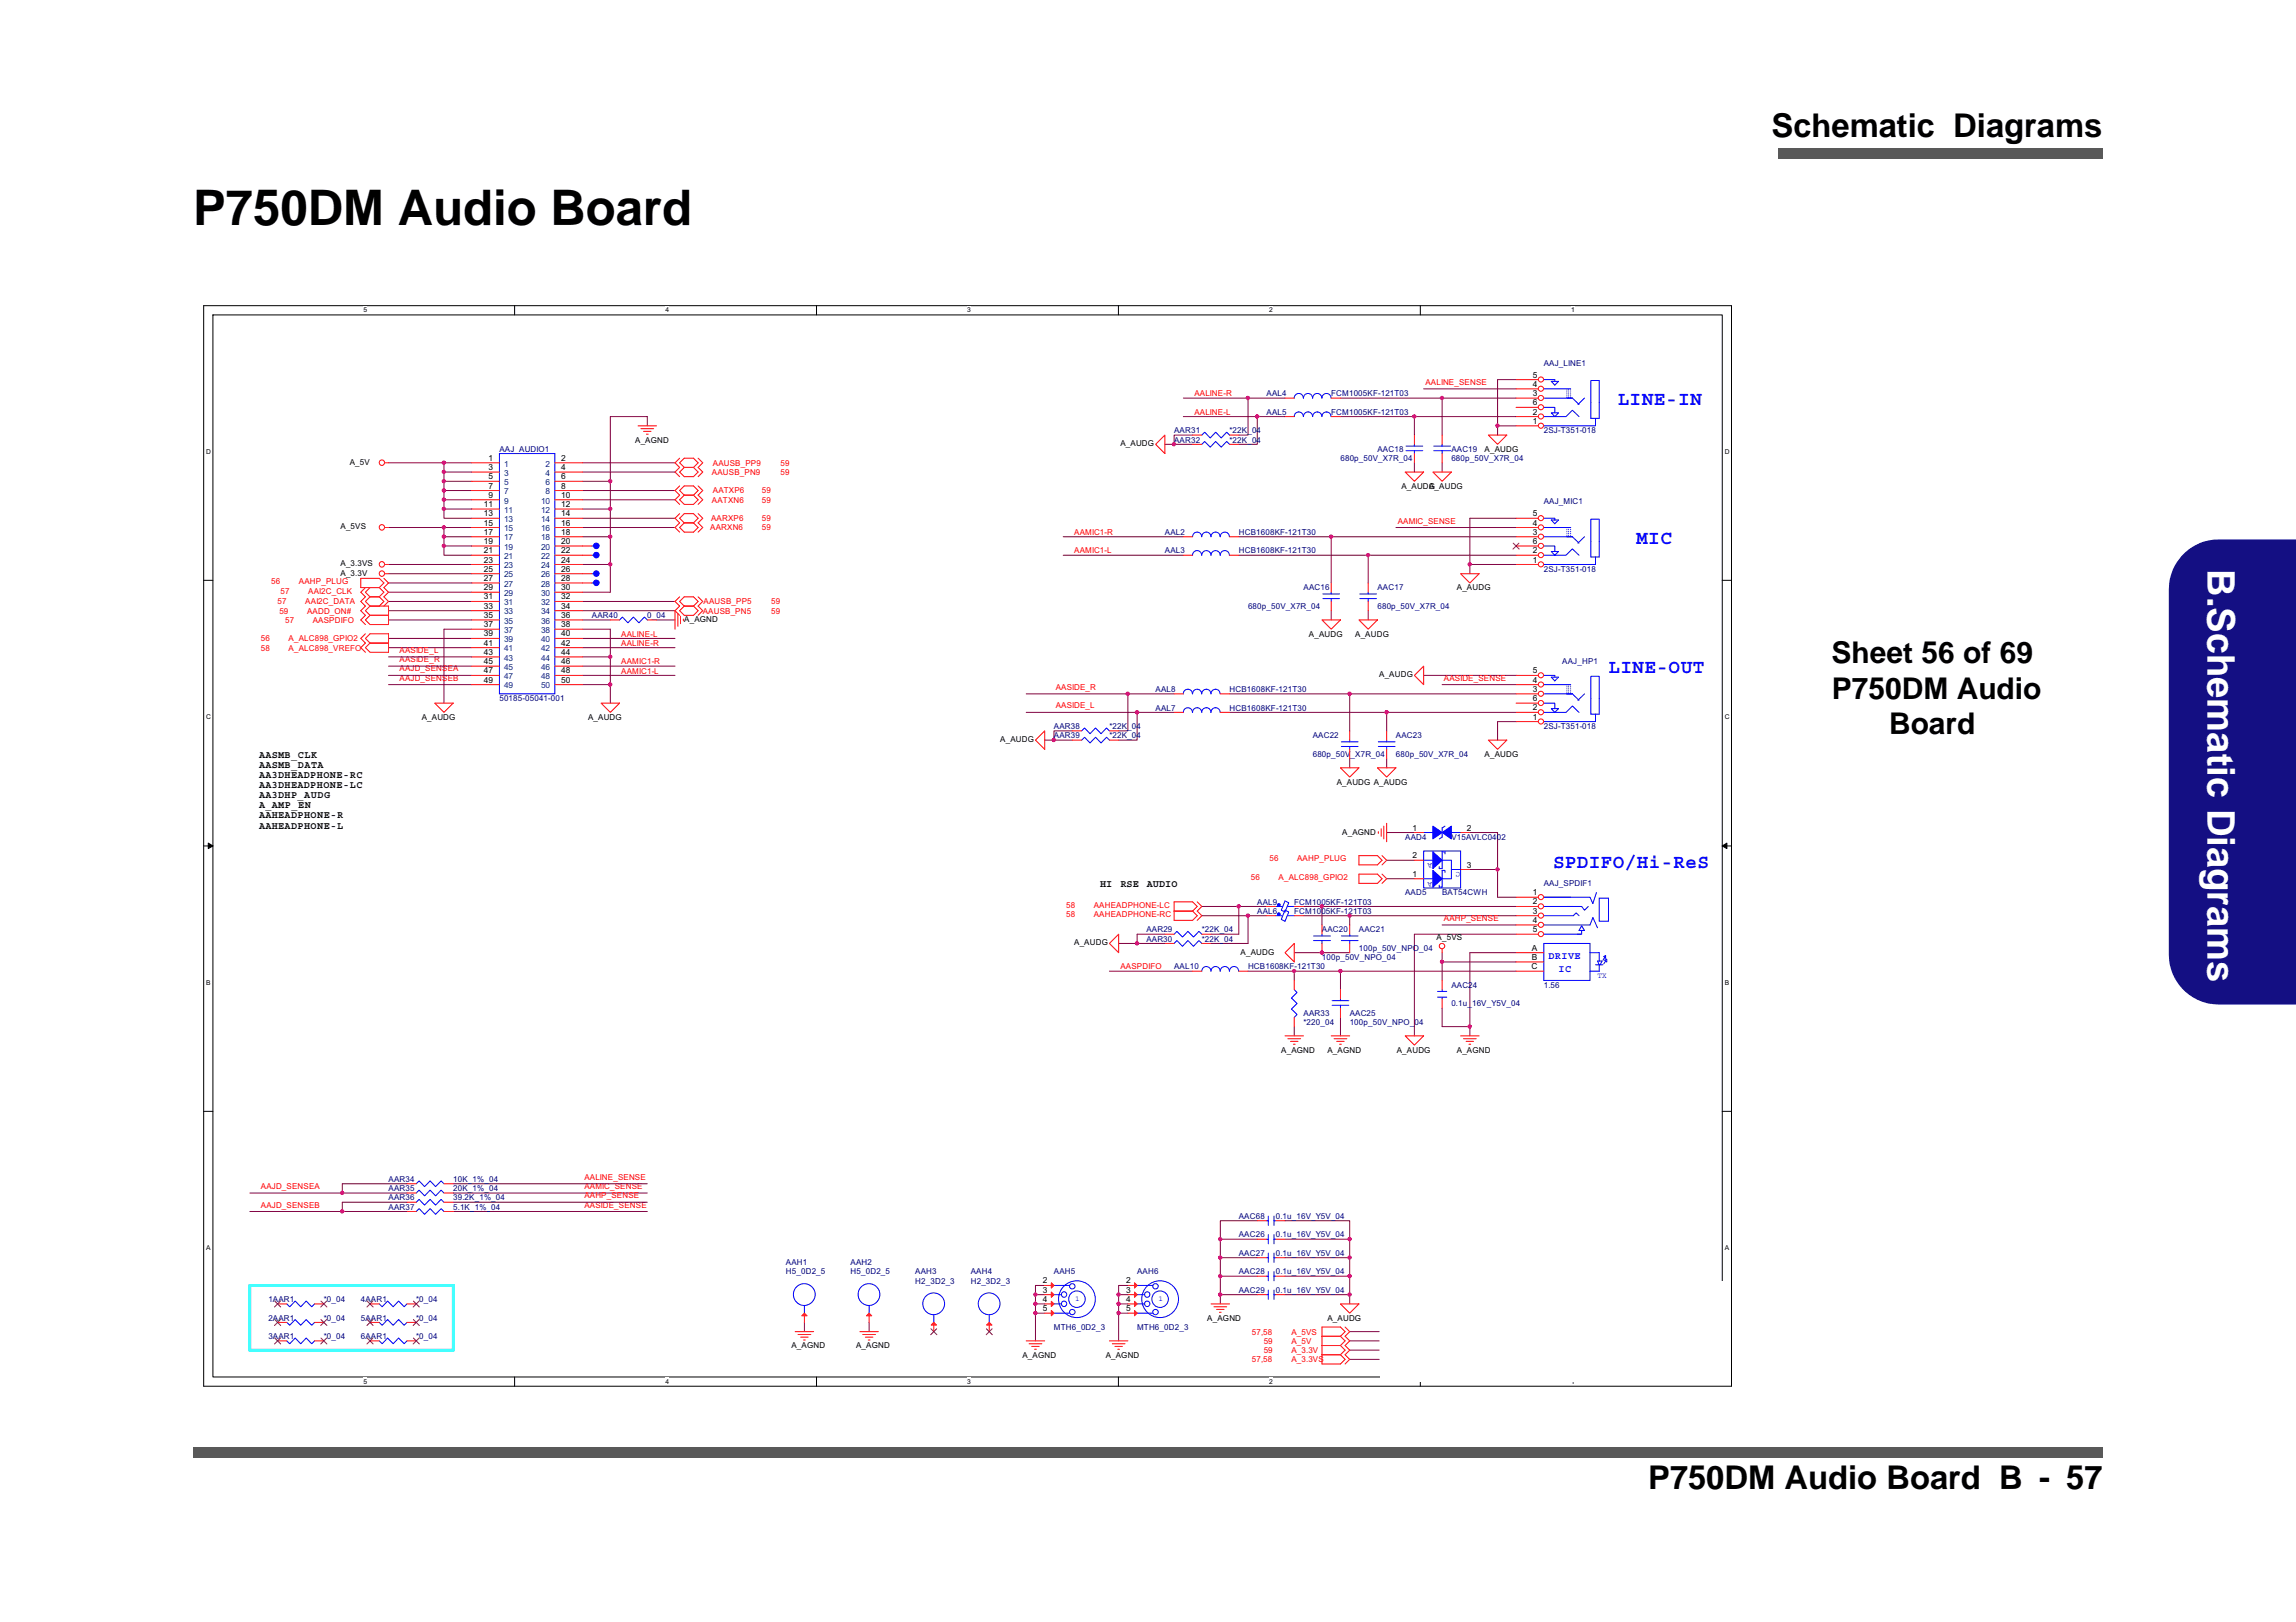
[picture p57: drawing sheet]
<svg xmlns="http://www.w3.org/2000/svg" width="297mm" height="210mm" viewBox="0 0 297 210" stroke-linecap="round" stroke-linejoin="round" font-family="sans-serif">
<defs><g id="words">
<text font-size="6.3" x="25" y="29.1">P750DM Audio Board</text>
<text font-size="4.9" fill="#fff" x="285.6" y="73.6" transform="rotate(90 285.6 73.6)">B.Schematic Diagrams</text>
<g font-size="4.2">
<text x="229.2" y="17.7">Schematic Diagrams</text>
<text x="213.2" y="192.7">P750DM Audio Board B - 57</text>
</g>
<g font-size="3.9">
<text x="237" y="85.9">Sheet 56 of 69</text>
<text x="237" y="90.5">P750DM Audio</text>
<text x="244.4" y="95">Board</text>
</g>
<g font-size="2.5" fill="#00f">
<text x="209.3" y="52.5">LINE-IN</text>
<text x="211.7" y="70.4">MIC</text>
<text x="208.1" y="87.1">LINE-OUT</text>
<text x="200.9" y="112.3">SPDIFO/Hi-ReS</text>
</g>
<g font-size="1.3">
<text x="33.5" y="98.1">AASMB_CLK</text>
<text x="33.5" y="99.4">AASMB_DATA</text>
<text x="33.5" y="100.7">AA3DHEADPHONE-RC</text>
<text x="33.5" y="102">AA3DHEADPHONE-LC</text>
<text x="33.5" y="103.3">AA3DHP_AUDG</text>
<text x="33.5" y="104.6">A_AMP_EN</text>
<text x="33.5" y="105.9">AAHEADPHONE-R</text>
<text x="33.5" y="107.2">AAHEADPHONE-L</text>
<text x="142.3" y="114.8">HI</text>
<text x="145" y="114.8">RSE</text>
<text x="148.4" y="114.8">AUDIO</text>
</g>
<g font-size="1.3" fill="#00f">
<text x="200.3" y="124.1">DRIVE</text>
<text x="201.6" y="125.8">IC</text>
</g>
<g font-size="1.1" fill="#000080">
<text x="199.7" y="47.3">AAJ_LINE1</text>
<text x="163.9" y="53.7">AAL5</text>
<text x="163.9" y="51.3">AAL4</text>
<text x="172.2" y="53.7">FCM1005KF-121T03</text>
<text x="172.2" y="51.3">FCM1005KF-121T03</text>
<text x="64.6" y="58.5">AAJ_AUDIO1</text>
<text x="151.9" y="56.1">AAR31</text>
<text x="151.9" y="57.3">AAR32</text>
<text x="159.1" y="57.3">*22K_04</text>
<text x="159.1" y="56.1">*22K_04</text>
<text x="173.4" y="59.7">680p_50V_X7R_04</text>
<text x="178.2" y="58.5">AAC18</text>
<text x="187.8" y="58.5">AAC19</text>
<text x="187.8" y="59.7">680p_50V_X7R_04</text>
<text x="199.7" y="56.1">2SJ-T351-018</text>
<text x="199.7" y="65.3">AAJ_MIC1</text>
<text x="150.7" y="71.6">AAL3</text>
<text x="150.7" y="69.2">AAL2</text>
<text x="160.3" y="71.6">HCB1608KF-121T30</text>
<text x="160.3" y="69.2">HCB1608KF-121T30</text>
<text x="168.6" y="76.4">AAC16</text>
<text x="178.2" y="76.4">AAC17</text>
<text x="199.7" y="74">2SJ-T351-018</text>
<text x="76.6" y="80">AAR40</text>
<text x="83.7" y="80">0_04</text>
<text x="161.5" y="78.8">680p_50V_X7R_04</text>
<text x="178.2" y="78.8">680p_50V_X7R_04</text>
<text x="149.5" y="89.6">AAL8</text>
<text x="159.1" y="89.6">HCB1608KF-121T30</text>
<text x="202.1" y="86">AAJ_HP1</text>
<text x="64.6" y="90.8">50185-05041-001</text>
<text x="136.4" y="94.4">AAR38</text>
<text x="136.4" y="95.5">AAR39</text>
<text x="143.5" y="95.5">*22K_04</text>
<text x="143.5" y="94.4">*22K_04</text>
<text x="149.5" y="92">AAL7</text>
<text x="159.1" y="92">HCB1608KF-121T30</text>
<text x="169.8" y="95.5">AAC22</text>
<text x="180.6" y="95.5">AAC23</text>
<text x="199.7" y="94.4">2SJ-T351-018</text>
<text x="169.8" y="97.9">680p_50V_X7R_04</text>
<text x="180.6" y="97.9">680p_50V_X7R_04</text>
<text x="181.8" y="108.7">AAD4</text>
<text x="187.8" y="108.7">V15AVLC0402</text>
<text x="162.7" y="117.1">AAL9</text>
<text x="162.7" y="118.3">AAL6</text>
<text x="167.4" y="117.1">FCM1005KF-121T03</text>
<text x="167.4" y="118.3">FCM1005KF-121T03</text>
<text x="181.8" y="115.9">AAD5</text>
<text x="186.6" y="115.9">BAT54CWH</text>
<text x="199.7" y="114.7">AAJ_SPDIF1</text>
<text x="148.3" y="120.7">AAR29</text>
<text x="148.3" y="121.9">AAR30</text>
<text x="151.9" y="125.5">AAL10</text>
<text x="155.5" y="121.9">*22K_04</text>
<text x="155.5" y="120.7">*22K_04</text>
<text x="161.5" y="125.5">HCB1608KF-121T30</text>
<text x="171" y="120.7">AAC20</text>
<text x="171" y="124.3">100p_50V_NPO_04</text>
<text x="175.8" y="120.7">AAC21</text>
<text x="175.8" y="123.1">100p_50V_NPO_04</text>
<text x="168.6" y="131.4">AAR33</text>
<text x="174.6" y="131.4">AAC25</text>
<text x="187.8" y="127.8">AAC24</text>
<text x="187.8" y="130.2">0.1u_16V_Y5V_04</text>
<text x="199.7" y="127.8">1.56</text>
<text x="168.6" y="132.6">*220_04</text>
<text x="174.6" y="132.6">100p_50V_NPO_04</text>
<text x="50.3" y="155.4">AAR36</text>
<text x="50.3" y="154.2">AAR35</text>
<text x="50.3" y="153">AAR34</text>
<text x="58.6" y="155.4">39.2K_1%_04</text>
<text x="58.6" y="154.2">20K_1%_04</text>
<text x="58.6" y="153">10K_1%_04</text>
<text x="50.3" y="156.6">AAR37</text>
<text x="58.6" y="156.6">5.1K_1%_04</text>
<text x="160.3" y="157.7">AAC68</text>
<text x="160.3" y="160.1">AAC26</text>
<text x="165.1" y="160.1">0.1u_16V_Y5V_04</text>
<text x="165.1" y="157.7">0.1u_16V_Y5V_04</text>
<text x="101.7" y="163.7">AAH1</text>
<text x="101.7" y="164.9">H5_0D2_5</text>
<text x="110" y="163.7">AAH2</text>
<text x="110" y="164.9">H5_0D2_5</text>
<text x="118.4" y="164.9">AAH3</text>
<text x="118.4" y="166.1">H2_3D2_3</text>
<text x="125.6" y="164.9">AAH4</text>
<text x="125.6" y="166.1">H2_3D2_3</text>
<text x="136.4" y="164.9">AAH5</text>
<text x="147.1" y="164.9">AAH6</text>
<text x="160.3" y="167.3">AAC29</text>
<text x="160.3" y="164.9">AAC28</text>
<text x="160.3" y="162.5">AAC27</text>
<text x="165.1" y="164.9">0.1u_16V_Y5V_04</text>
<text x="165.1" y="162.5">0.1u_16V_Y5V_04</text>
<text x="165.1" y="167.3">0.1u_16V_Y5V_04</text>
<text x="34.7" y="173.3">3AAR1</text>
<text x="34.7" y="168.5">1AAR1</text>
<text x="34.7" y="170.9">2AAR1</text>
<text x="41.9" y="173.3">*0_04</text>
<text x="41.9" y="168.5">*0_04</text>
<text x="41.9" y="170.9">*0_04</text>
<text x="46.7" y="170.9">5AAR1</text>
<text x="46.7" y="168.5">4AAR1</text>
<text x="46.7" y="173.3">6AAR1</text>
<text x="53.9" y="168.5">*0_04</text>
<text x="53.9" y="170.9">*0_04</text>
<text x="53.9" y="173.3">*0_04</text>
<text x="136.4" y="172.1">MTH6_0D2_3</text>
<text x="147.1" y="172.1">MTH6_0D2_3</text>
</g>
<g font-size="1.1" fill="#f00">
<text x="154.5" y="53.7">AALINE-L</text>
<text x="154.5" y="51.3">AALINE-R</text>
<text x="184.4" y="49.8">AALINE_SENSE</text>
<text x="92.1" y="61.5">AAUSB_PN9</text>
<text x="92.1" y="65">AATXN6</text>
<text x="92.2" y="60.3">AAUSB_PP9</text>
<text x="92.2" y="63.9">AATXP6</text>
<text x="98.6" y="65">59</text>
<text x="98.6" y="63.9">59</text>
<text x="101" y="61.5">59</text>
<text x="101" y="60.3">59</text>
<text x="91.9" y="68.6">AARXN6</text>
<text x="92" y="67.4">AARXP6</text>
<text x="98.6" y="68.6">59</text>
<text x="98.6" y="67.4">59</text>
<text x="139" y="69.2">AAMIC1-R</text>
<text x="139" y="71.6">AAMIC1-L</text>
<text x="180.8" y="67.8">AAMIC_SENSE</text>
<text x="35.1" y="75.6">56</text>
<text x="36.3" y="76.9">57</text>
<text x="38.7" y="75.6">AAHP_PLUG</text>
<text x="39.9" y="76.9">AAI2C_CLK</text>
<text x="33.8" y="83">56</text>
<text x="35.9" y="78.2">57</text>
<text x="36.1" y="79.4">59</text>
<text x="36.9" y="80.6">57</text>
<text x="37.3" y="83">A_ALC898_GPIO2</text>
<text x="39.5" y="78.2">AAI2C_DATA</text>
<text x="39.7" y="79.4">AADD_ON#</text>
<text x="40.5" y="80.6">AASPDIFO</text>
<text x="80.4" y="82.4">AALINE-L</text>
<text x="80.4" y="83.6">AALINE-R</text>
<text x="90.9" y="79.4">AAUSB_PN5</text>
<text x="91" y="78.2">AAUSB_PP5</text>
<text x="99.8" y="79.4">59</text>
<text x="99.8" y="78.2">59</text>
<text x="33.8" y="84.2">58</text>
<text x="37.3" y="84.2">A_ALC898_VREFO</text>
<text x="51.7" y="88.1">AAJD_SENSEB</text>
<text x="51.7" y="86.9">AAJD_SENSEA</text>
<text x="51.7" y="85.7">AASIDE_R</text>
<text x="51.7" y="84.5">AASIDE_L</text>
<text x="80.4" y="87.2">AAMIC1-L</text>
<text x="80.4" y="86">AAMIC1-R</text>
<text x="136.6" y="89.3">AASIDE_R</text>
<text x="186.8" y="88.1">AASIDE_SENSE</text>
<text x="136.6" y="91.7">AASIDE_L</text>
<text x="161.8" y="113.9">56</text>
<text x="164.2" y="111.5">56</text>
<text x="165.4" y="113.9">A_ALC898_GPIO2</text>
<text x="167.8" y="111.5">AAHP_PLUG</text>
<text x="137.9" y="118.6">58</text>
<text x="137.9" y="117.4">58</text>
<text x="141.5" y="118.6">AAHEADPHONE-RC</text>
<text x="141.5" y="117.4">AAHEADPHONE-LC</text>
<text x="186.8" y="119.2">AAHP_SENSE</text>
<text x="145" y="125.5">AASPDIFO</text>
<text x="33.8" y="153.9">AAJD_SENSEA</text>
<text x="75.6" y="153.9">AAMIC_SENSE</text>
<text x="75.6" y="155.1">AAHP_SENSE</text>
<text x="75.6" y="152.7">AALINE_SENSE</text>
<text x="33.8" y="156.3">AAJD_SENSEB</text>
<text x="75.6" y="156.3">AASIDE_SENSE</text>
<text x="161.9" y="172.7">57,58</text>
<text x="163.5" y="173.9">59</text>
<text x="167.1" y="173.9">A_5V</text>
<text x="167.1" y="172.7">A_5VS</text>
<text x="161.9" y="176.3">57,58</text>
<text x="163.5" y="175.1">59</text>
<text x="167.1" y="175.1">A_3.3V</text>
<text x="167.1" y="176.3">A_3.3VS</text>
</g>
<g font-size="1.1">
<text x="198.3" y="53.7">2</text>
<text x="198.3" y="52.5">6</text>
<text x="198.3" y="48.9">5</text>
<text x="198.3" y="51.3">3</text>
<text x="198.3" y="50.1">4</text>
<text x="63.2" y="59.6">1</text>
<text x="72.6" y="59.6">2</text>
<text x="82.2" y="57.3">A_AGND</text>
<text x="145" y="57.8">A_AUDG</text>
<text x="192.1" y="58.5">A_AUDG</text>
<text x="198.3" y="54.9">1</text>
<text x="45.3" y="60.1">A_5V</text>
<text x="62.6" y="65.6">11</text>
<text x="63.2" y="60.8">3</text>
<text x="63.2" y="62">5</text>
<text x="63.2" y="63.2">7</text>
<text x="63.2" y="64.4">9</text>
<text x="72.6" y="60.8">4</text>
<text x="72.6" y="62">6</text>
<text x="72.6" y="63.2">8</text>
<text x="72.6" y="64.4">10</text>
<text x="72.6" y="65.6">12</text>
<text x="181.3" y="63.3">A_AUDG</text>
<text x="184.9" y="63.3">A_AUDG</text>
<text x="44.1" y="68.5">A_5VS</text>
<text x="62.6" y="66.8">13</text>
<text x="62.6" y="68">15</text>
<text x="62.6" y="69.2">17</text>
<text x="62.6" y="70.4">19</text>
<text x="62.6" y="71.6">21</text>
<text x="72.6" y="66.8">14</text>
<text x="72.6" y="68">16</text>
<text x="72.6" y="69.2">18</text>
<text x="72.6" y="70.4">20</text>
<text x="72.6" y="71.6">22</text>
<text x="198.3" y="71.6">2</text>
<text x="198.3" y="70.4">6</text>
<text x="198.3" y="66.8">5</text>
<text x="198.3" y="69.2">3</text>
<text x="198.3" y="68">4</text>
<text x="44.1" y="74.5">A_3.3V</text>
<text x="44.1" y="73.3">A_3.3VS</text>
<text x="62.6" y="72.8">23</text>
<text x="62.6" y="74">25</text>
<text x="62.6" y="75.2">27</text>
<text x="62.6" y="76.4">29</text>
<text x="62.6" y="77.6">31</text>
<text x="72.6" y="72.8">24</text>
<text x="72.6" y="74">26</text>
<text x="72.6" y="75.2">28</text>
<text x="72.6" y="76.4">30</text>
<text x="72.6" y="77.6">32</text>
<text x="188.5" y="76.4">A_AUDG</text>
<text x="198.3" y="72.8">1</text>
<text x="62.6" y="78.8">33</text>
<text x="62.6" y="80">35</text>
<text x="62.6" y="81.2">37</text>
<text x="62.6" y="82.4">39</text>
<text x="62.6" y="83.6">41</text>
<text x="72.6" y="78.8">34</text>
<text x="72.6" y="80">36</text>
<text x="72.6" y="81.2">38</text>
<text x="72.6" y="82.4">40</text>
<text x="72.6" y="83.6">42</text>
<text x="88.5" y="80.5">A_AGND</text>
<text x="169.3" y="82.4">A_AUDG</text>
<text x="175.3" y="82.4">A_AUDG</text>
<text x="62.6" y="84.8">43</text>
<text x="62.6" y="86">45</text>
<text x="62.6" y="87.1">47</text>
<text x="62.6" y="88.3">49</text>
<text x="72.6" y="84.8">44</text>
<text x="72.6" y="86">46</text>
<text x="72.6" y="87.1">48</text>
<text x="72.6" y="88.3">50</text>
<text x="178.4" y="87.7">A_AUDG</text>
<text x="198.3" y="87.1">5</text>
<text x="198.3" y="89.5">3</text>
<text x="198.3" y="88.3">4</text>
<text x="54.6" y="93.2">A_AUDG</text>
<text x="76.1" y="93.2">A_AUDG</text>
<text x="198.3" y="91.9">2</text>
<text x="198.3" y="90.7">6</text>
<text x="198.3" y="93.1">1</text>
<text x="129.4" y="96">A_AUDG</text>
<text x="172.9" y="101.5">A_AUDG A_AUDG</text>
<text x="192.1" y="97.9">A_AUDG</text>
<text x="173.6" y="108">A_AGND</text>
<text x="182.8" y="107.5">1</text>
<text x="189.8" y="107.5">2</text>
<text x="182.8" y="113.5">1</text>
<text x="182.8" y="111.1">2</text>
<text x="189.8" y="112.3">3</text>
<text x="198.3" y="119.4">4</text>
<text x="198.3" y="118.2">3</text>
<text x="198.3" y="117.1">2</text>
<text x="198.3" y="115.9">1</text>
<text x="139" y="122.3">A_AUDG</text>
<text x="160.5" y="123.5">A_AUDG</text>
<text x="185.9" y="121.6">A_5VS</text>
<text x="198.1" y="125.4">C</text>
<text x="198.2" y="123">A</text>
<text x="198.2" y="124.2">B</text>
<text x="198.3" y="120.6">5</text>
<text x="165.8" y="136.2">A_AGND</text>
<text x="171.7" y="136.2">A_AGND</text>
<text x="180.7" y="136.2">A_AUDG</text>
<text x="188.5" y="136.2">A_AGND</text>
<text x="134.9" y="166.1">2</text>
<text x="134.9" y="167.3">3</text>
<text x="145.7" y="166.1">2</text>
<text x="145.7" y="167.3">3</text>
<text x="134.9" y="168.5">4</text>
<text x="134.9" y="169.7">5</text>
<text x="145.7" y="168.5">4</text>
<text x="145.7" y="169.7">5</text>
<text x="156.2" y="170.9">A_AGND</text>
<text x="171.7" y="170.9">A_AUDG</text>
<text x="102.4" y="174.5">A_AGND</text>
<text x="110.8" y="174.5">A_AGND</text>
<text x="132.3" y="175.7">A_AGND</text>
<text x="143" y="175.7">A_AGND</text>
</g>
<g font-size="1.1" fill="#004080">
<text x="65.2" y="60.4">1</text>
<text x="65.2" y="61.6">3</text>
<text x="65.2" y="62.8">5</text>
<text x="65.2" y="64">7</text>
<text x="65.2" y="65.2">9</text>
<text x="70" y="65.2">10</text>
<text x="70.6" y="60.4">2</text>
<text x="70.6" y="61.6">4</text>
<text x="70.6" y="62.8">6</text>
<text x="70.6" y="64">8</text>
<text x="65.2" y="66.4">11</text>
<text x="65.2" y="67.6">13</text>
<text x="65.2" y="68.7">15</text>
<text x="65.2" y="69.9">17</text>
<text x="65.2" y="71.1">19</text>
<text x="70" y="66.4">12</text>
<text x="70" y="67.6">14</text>
<text x="70" y="68.7">16</text>
<text x="70" y="69.9">18</text>
<text x="70" y="71.1">20</text>
<text x="65.2" y="72.3">21</text>
<text x="65.2" y="73.5">23</text>
<text x="65.2" y="74.7">25</text>
<text x="65.2" y="75.9">27</text>
<text x="65.2" y="77.1">29</text>
<text x="70" y="72.3">22</text>
<text x="70" y="73.5">24</text>
<text x="70" y="74.7">26</text>
<text x="70" y="75.9">28</text>
<text x="70" y="77.1">30</text>
<text x="65.2" y="78.3">31</text>
<text x="65.2" y="79.5">33</text>
<text x="65.2" y="80.7">35</text>
<text x="65.2" y="81.9">37</text>
<text x="65.2" y="83.1">39</text>
<text x="70" y="78.3">32</text>
<text x="70" y="79.5">34</text>
<text x="70" y="80.7">36</text>
<text x="70" y="81.9">38</text>
<text x="70" y="83.1">40</text>
<text x="65.2" y="84.3">41</text>
<text x="65.2" y="85.5">43</text>
<text x="65.2" y="86.7">45</text>
<text x="65.2" y="87.9">47</text>
<text x="65.2" y="89.1">49</text>
<text x="70" y="84.3">42</text>
<text x="70" y="85.5">44</text>
<text x="70" y="86.7">46</text>
<text x="70" y="87.9">48</text>
<text x="70" y="89.1">50</text>
</g>
<g font-size="1" fill="#00f">
<text x="185.3" y="111.7" transform="rotate(-180 185.3 111.7)">A</text>
<text x="189" y="112.9" transform="rotate(-180 189 112.9)">C</text>
<text x="185.3" y="114.1" transform="rotate(-180 185.3 114.1)">A</text>
<text x="206.7" y="126.5">TX</text>
<text x="139.1" y="168.4">1</text>
<text x="149.9" y="168.4">1</text>
</g>
<g font-size=".9">
<text x="47" y="40.4">5</text>
<text x="86.1" y="40.4">4</text>
<text x="125.1" y="40.4">3</text>
<text x="164.2" y="40.4">2</text>
<text x="203.3" y="40.4">1</text>
<text x="26.7" y="58.7">D</text>
<text x="223.1" y="58.7">D</text>
<text x="26.7" y="93">C</text>
<text x="223.1" y="93">C</text>
<text x="26.7" y="127.4">B</text>
<text x="223.1" y="127.4">B</text>
<text x="26.7" y="161.8">A</text>
<text x="223.1" y="161.8">A</text>
<text x="47" y="179.1">5</text>
<text x="86.1" y="179.1">4</text>
<text x="125.1" y="179.1">3</text>
<text x="164.2" y="179.1">2</text>
<text x="203.3" y="179.1">1</text>
</g>
</g></defs>
<g fill="#595959">
<path d="M230 19.2h42v1.4h-42z"/>
<path d="M25 187.2h247v1.4h-247z"/>
</g>
<path d="M282.3 72a6.2 6.2 0 0 1 4.7-2.1h10v60h-10a6.4 6.4 0 0 1-6.3-6.3v-47.3a6.4 6.4 0 0 1 1.6-4.3z" fill-rule="evenodd" fill="#140f83"/>
<g fill="#140f83">
<path d="M282.4 71.8a6.2 6.2 0 0 1 4.6-2h10v6.5v-6.3h-10h-.6l-1.2 .3-1.2 .4-1.4 1.1-1.1 1.5-.4 1.1-.2 .6-.1 1.3v47.3l.1 1.2 .3 1.2 .3 .5-.1 .1-.7-1.8-.1-1.2v-47.3a6.4 6.4 0 0 1 1.8-4.5z"/>
<path d="M297 76.3v53.7h-10a6.5 6.5 0 0 1-5.6-3.4l.1-.1 1.1 1.5 .9 .7 1.1 .6 1.2 .4 1.2 .1h10z"/>
</g>
<path d="M26.3 39.5h199.8v141.3h-199.8z" fill="#fff"/>
<path d="M26.3 39.6h197.7v139.8h-197.7zM27.5 40.8h195.3v137.4h-195.3z" fill="none" stroke="#000" stroke-width=".13"/>
<g fill="#fff">
<path d="M47 39.7h.5v.9h-.5z"/>
<path d="M47 178.3h.5v.9h-.5z"/>
</g>
<path d="M66.6 39.6v1.2M66.6 178.2v1.2" fill="none" stroke="#000" stroke-width=".13"/>
<g fill="#fff">
<path d="M86.1 39.7h.4v.9h-.4z"/>
<path d="M86.1 178.3h.4v.9h-.4z"/>
</g>
<path d="M105.6 39.6v1.2M105.6 178.2v1.2" fill="none" stroke="#000" stroke-width=".13"/>
<g fill="#fff">
<path d="M125.1 39.7h.5v.9h-.5z"/>
<path d="M125.1 178.3h.5v.9h-.5z"/>
</g>
<path d="M144.7 39.6v1.2M144.7 178.2v1.2" fill="none" stroke="#000" stroke-width=".13"/>
<g fill="#fff">
<path d="M164.2 39.7h.5v.9h-.5z"/>
<path d="M164.2 178.3h.5v.9h-.5z"/>
</g>
<path d="M183.8 39.6v1.2M183.8 178.2v1.2" fill="none" stroke="#000" stroke-width=".13"/>
<g fill="#fff">
<path d="M203.3 39.7h.4v.9h-.4z"/>
<path d="M203.3 178.3h.4v.9h-.4z"/>
<path d="M26.7 57.9h.6v1h-.6z"/>
<path d="M223.1 57.9h.6v1h-.6z"/>
<path d="M26.7 92.3h.6v.9h-.6z"/>
<path d="M223.1 92.3h.6v.9h-.6z"/>
</g>
<path d="M26.3 75.1h1.2M222.8 75.1h1.2" fill="none" stroke="#000" stroke-width=".13"/>
<g fill="#fff">
<path d="M26.7 126.6h.5v1h-.5z"/>
<path d="M223.1 126.6h.6v1h-.6z"/>
</g>
<path d="M26.3 109.5h1.2M26.9 109.1l.6 .4-.6 .3zM222.8 109.5l.6-.4v.7zM222.8 109.5h1.2" fill="none" stroke="#000" stroke-width=".13"/>
<path d="M26.9 109.1l.6 .4-.6 .3zM222.8 109.5l.6-.4v.7z" fill="#000"/>
<g fill="#fff">
<path d="M26.7 161h.5v.9h-.5z"/>
<path d="M223.1 161h.6v.9h-.6z"/>
</g>
<path d="M26.3 143.8h1.2M222.8 143.8h1.2" fill="none" stroke="#000" stroke-width=".13"/>
<path d="M32.3 166.3h26.3v8.4h-26.3z" fill="none" stroke="#0ff" stroke-width=".34"/>
<path d="M44.3 155.6h8.4M104.1 171.1v1.2M112.4 171.1v1.2M166.2 160.4h8.4" fill="none" stroke="#800040" stroke-width=".13"/>
<path d="M174.4 160.2h.3l.1 .1-.1 .2-.1 .1-.2-.1z" fill-rule="evenodd" fill="#f0f"/>
<path d="M174.4 160.2h.3l.1 .1-.1 .2-.1 .1-.2-.1z" fill="none" stroke="#f0f" stroke-width=".13"/>
<path d="M157.9 165.2h4.8M162.7 160.4h-4.8v2.4h4.8M166.2 162.8h8.4M166.2 165.2h8.4v2.3" fill="none" stroke="#800040" stroke-width=".13"/>
<path d="M174.4 165h.3l.1 .1-.1 .2-.1 .1-.2-.1z" fill-rule="evenodd" fill="#f0f"/>
<path d="M174.4 165h.3l.1 .1-.1 .2-.1 .1-.2-.1z" fill="none" stroke="#f0f" stroke-width=".13"/>
<path d="M157.9 165.2v2.3" fill="none" stroke="#800040" stroke-width=".13"/>
<path d="M157.7 165h.3l.1 .1-.1 .2-.2 .1-.1-.1z" fill-rule="evenodd" fill="#f0f"/>
<path d="M157.7 165h.3l.1 .1-.1 .2-.2 .1-.1-.1z" fill="none" stroke="#f0f" stroke-width=".13"/>
<path d="M174.6 162.8v2.4" fill="none" stroke="#800040" stroke-width=".13"/>
<path d="M174.4 162.6h.3l.1 .1-.1 .2-.1 .1-.2-.1z" fill-rule="evenodd" fill="#f0f"/>
<path d="M174.4 162.6h.3l.1 .1-.1 .2-.1 .1-.2-.1z" fill="none" stroke="#f0f" stroke-width=".13"/>
<path d="M157.9 167.5v1.2M174.6 160.4v2.4" fill="none" stroke="#800040" stroke-width=".13"/>
<path d="M157.7 167.4h.3l.1 .1-.1 .2h-.2h-.1z" fill-rule="evenodd" fill="#f0f"/>
<path d="M157.7 167.4h.3l.1 .1-.1 .2h-.2h-.1z" fill="none" stroke="#f0f" stroke-width=".13"/>
<path d="M174.6 167.5v1.2" fill="none" stroke="#800040" stroke-width=".13"/>
<path d="M174.4 167.4h.3l.1 .1-.1 .2h-.1h-.2z" fill-rule="evenodd" fill="#f0f"/>
<path d="M174.4 167.4h.3l.1 .1-.1 .2h-.1h-.2z" fill="none" stroke="#f0f" stroke-width=".13"/>
<path d="M157.9 162.8v2.4" fill="none" stroke="#800040" stroke-width=".13"/>
<path d="M157.7 162.6h.3l.1 .1-.1 .2-.2 .1-.1-.1z" fill-rule="evenodd" fill="#f0f"/>
<path d="M157.7 162.6h.3l.1 .1-.1 .2-.2 .1-.1-.1z" fill="none" stroke="#f0f" stroke-width=".13"/>
<path d="M44.3 155.6v1.2h8.4M44.3 154.4h8.4M58.6 154.4h25.1M58.6 155.6h25.1M58.6 156.8h25.1M157.9 167.5h4.8M166.2 167.5h8.4" fill="none" stroke="#800040" stroke-width=".13"/>
<path d="M44.1 154.2h.3l.1 .2-.1 .1-.1 .1-.2-.1z" fill-rule="evenodd" fill="#f0f"/>
<path d="M44.1 154.2h.3l.1 .2-.1 .1-.1 .1-.2-.1z" fill="none" stroke="#f0f" stroke-width=".13"/>
<path d="M186.6 51.5h9.5M196.1 49.1h-2.4v6M52.7 153.2h-8.4v1.2h-12M58.6 153.2h25.1" fill="none" stroke="#800040" stroke-width=".13"/>
<path d="M186.4 51.3h.3l.1 .2-.1 .1-.2 .1-.1-.1z" fill-rule="evenodd" fill="#f0f"/>
<path d="M186.4 51.3h.3l.1 .2-.1 .1-.2 .1-.1-.1z" fill="none" stroke="#f0f" stroke-width=".13"/>
<path d="M183 53.9h13.1" fill="none" stroke="#800040" stroke-width=".13"/>
<path d="M182.8 53.7h.3l.1 .2-.1 .1-.1 .1-.2-.1z" fill-rule="evenodd" fill="#f0f"/>
<path d="M182.8 53.7h.3l.1 .2-.1 .1-.1 .1-.2-.1z" fill="none" stroke="#f0f" stroke-width=".13"/>
<path d="M196.1 55.1h-2.4v1.2" fill="none" stroke="#800040" stroke-width=".13"/>
<path d="M193.6 54.9h.3v.2v.1l-.2 .1-.1-.1z" fill-rule="evenodd" fill="#f0f"/>
<path d="M193.6 54.9h.3v.2v.1l-.2 .1-.1-.1z" fill="none" stroke="#f0f" stroke-width=".13"/>
<path d="M161.5 51.5h4.7M183 59.9v1.2M184.2 50.3h11.9M186.6 59.9v1.2" fill="none" stroke="#800040" stroke-width=".13"/>
<path d="M161.3 51.3h.3l.1 .2-.1 .1-.2 .1-.1-.1z" fill-rule="evenodd" fill="#f0f"/>
<path d="M161.3 51.3h.3l.1 .2-.1 .1-.2 .1-.1-.1z" fill="none" stroke="#f0f" stroke-width=".13"/>
<path d="M162.7 53.9h3.5" fill="none" stroke="#800040" stroke-width=".13"/>
<path d="M162.5 53.7h.3l.1 .2-.1 .1-.2 .1-.1-.1z" fill-rule="evenodd" fill="#f0f"/>
<path d="M162.5 53.7h.3l.1 .2-.1 .1-.2 .1-.1-.1z" fill="none" stroke="#f0f" stroke-width=".13"/>
<path d="M173.4 51.5h13.2v4.8M183 53.9v2.4M160.3 71.9h16.7M147.1 92.2h4.8M184.2 87.4h11.9M168.6 117.3h2.4M167.4 123.3h3.6M190.2 123.3v9.6" fill="none" stroke="#800040" stroke-width=".13"/>
<path d="M176.8 71.7h.3l.1 .1-.1 .2-.1 .1-.2-.1z" fill-rule="evenodd" fill="#f0f"/>
<path d="M176.8 71.7h.3l.1 .1-.1 .2-.1 .1-.2-.1z" fill="none" stroke="#f0f" stroke-width=".13"/>
<path d="M137.5 69.5h15.6M177 71.9h19.1M190.2 67.1v7.1M196.1 69.5h-35.8" fill="none" stroke="#800040" stroke-width=".13"/>
<path d="M172.1 69.3h.3v.1v.2l-.2 .1-.1-.1z" fill-rule="evenodd" fill="#f0f"/>
<path d="M172.1 69.3h.3v.1v.2l-.2 .1-.1-.1z" fill="none" stroke="#f0f" stroke-width=".13"/>
<path d="M137.5 71.9h15.6M190.2 73h5.9" fill="none" stroke="#800040" stroke-width=".13"/>
<path d="M190 72.9h.3l.1 .1-.1 .2h-.2h-.1z" fill-rule="evenodd" fill="#f0f"/>
<path d="M190 72.9h.3l.1 .1-.1 .2h-.2h-.1z" fill="none" stroke="#f0f" stroke-width=".13"/>
<path d="M172.2 69.5v5.9M172.2 79v1.2M177 71.9v3.5M177 79v1.2M180.6 68.3h15.5M190.2 67.1h5.9M145.9 89.8h6M159.1 89.8h15.5M159.1 92.2h37" fill="none" stroke="#800040" stroke-width=".13"/>
<path d="M145.7 89.6h.3l.1 .2-.1 .1-.1 .1-.2-.1z" fill-rule="evenodd" fill="#f0f"/>
<path d="M145.7 89.6h.3l.1 .2-.1 .1-.1 .1-.2-.1z" fill="none" stroke="#f0f" stroke-width=".13"/>
<path d="M174.6 89.8v4.8M179.4 92.2v2.4" fill="none" stroke="#800040" stroke-width=".13"/>
<path d="M179.2 92h.3l.1 .2-.1 .1-.1 .1-.2-.1z" fill-rule="evenodd" fill="#f0f"/>
<path d="M179.2 92h.3l.1 .2-.1 .1-.1 .1-.2-.1z" fill="none" stroke="#f0f" stroke-width=".13"/>
<path d="M174.6 89.8h21.5M193.7 93.4h2.4" fill="none" stroke="#800040" stroke-width=".13"/>
<path d="M174.4 89.6h.3l.1 .2-.1 .1-.1 .1-.2-.1z" fill-rule="evenodd" fill="#f0f"/>
<path d="M174.4 89.6h.3l.1 .2-.1 .1-.1 .1-.2-.1z" fill="none" stroke="#f0f" stroke-width=".13"/>
<path d="M179.4 98.2v1.2M32.3 156.8h12" fill="none" stroke="#800040" stroke-width=".13"/>
<path d="M44.1 156.6h.3l.1 .2-.1 .1-.1 .1-.2-.1z" fill-rule="evenodd" fill="#f0f"/>
<path d="M44.1 156.6h.3l.1 .2-.1 .1-.1 .1-.2-.1z" fill="none" stroke="#f0f" stroke-width=".13"/>
<path d="M134 168.7v1.2" fill="none" stroke="#800040" stroke-width=".13"/>
<path d="M133.8 168.6h.3l.1 .1-.1 .2h-.2h-.1z" fill-rule="evenodd" fill="#f0f"/>
<path d="M133.8 168.6h.3l.1 .1-.1 .2h-.2h-.1z" fill="none" stroke="#f0f" stroke-width=".13"/>
<path d="M134 167.5v1.2" fill="none" stroke="#800040" stroke-width=".13"/>
<path d="M133.8 167.4h.3l.1 .1-.1 .2h-.2h-.1z" fill-rule="evenodd" fill="#f0f"/>
<path d="M133.8 167.4h.3l.1 .1-.1 .2h-.2h-.1z" fill="none" stroke="#f0f" stroke-width=".13"/>
<path d="M134 168.7h1.2M135.2 166.3h-1.2v1.2h1.2M135.2 169.9h-1.2v3.6" fill="none" stroke="#800040" stroke-width=".13"/>
<path d="M133.8 169.8h.3l.1 .1-.1 .2h-.2h-.1z" fill-rule="evenodd" fill="#f0f"/>
<path d="M133.8 169.8h.3l.1 .1-.1 .2h-.2h-.1z" fill="none" stroke="#f0f" stroke-width=".13"/>
<path d="M174.6 118.5h21.5" fill="none" stroke="#800040" stroke-width=".13"/>
<path d="M174.4 118.3h.3l.1 .2-.1 .1-.1 .1-.2-.1z" fill-rule="evenodd" fill="#f0f"/>
<path d="M174.4 118.3h.3l.1 .2-.1 .1-.1 .1-.2-.1z" fill="none" stroke="#f0f" stroke-width=".13"/>
<path d="M196.1 117.3h-25.1v2.4M186.6 124.5v2.4" fill="none" stroke="#800040" stroke-width=".13"/>
<path d="M170.9 117.1h.3v.2v.1l-.2 .1-.1-.1z" fill-rule="evenodd" fill="#f0f"/>
<path d="M170.9 117.1h.3v.2v.1l-.2 .1-.1-.1z" fill="none" stroke="#f0f" stroke-width=".13"/>
<path d="M168.6 118.5h6v1.2M171 123.3h3.6M186.6 123.3v1.2M196.1 120.9h-13.1v13.2" fill="none" stroke="#800040" stroke-width=".13"/>
<path d="M170.9 123.1h.3v.2v.1l-.2 .1-.1-.1z" fill-rule="evenodd" fill="#f0f"/>
<path d="M170.9 123.1h.3v.2v.1l-.2 .1-.1-.1z" fill="none" stroke="#f0f" stroke-width=".13"/>
<path d="M186.6 124.5h9.5" fill="none" stroke="#800040" stroke-width=".13"/>
<path d="M186.4 124.3h.3l.1 .2-.1 .1-.2 .1-.1-.1z" fill-rule="evenodd" fill="#f0f"/>
<path d="M186.4 124.3h.3l.1 .2-.1 .1-.2 .1-.1-.1z" fill="none" stroke="#f0f" stroke-width=".13"/>
<path d="M186.6 130.5v2.4h3.6" fill="none" stroke="#800040" stroke-width=".13"/>
<path d="M190 132.7h.3l.1 .1-.1 .2-.2 .1-.1-.1z" fill-rule="evenodd" fill="#f0f"/>
<path d="M190 132.7h.3l.1 .1-.1 .2-.2 .1-.1-.1z" fill="none" stroke="#f0f" stroke-width=".13"/>
<path d="M143.5 125.7h10.8M161.5 125.7h34.6M190.2 132.9v1.2" fill="none" stroke="#800040" stroke-width=".13"/>
<path d="M173.2 125.5h.3l.1 .2-.1 .1-.1 .1-.2-.1z" fill-rule="evenodd" fill="#f0f"/>
<path d="M173.2 125.5h.3l.1 .2-.1 .1-.1 .1-.2-.1z" fill="none" stroke="#f0f" stroke-width=".13"/>
<path d="M167.3 125.5h.3v.2v.1l-.2 .1-.1-.1z" fill-rule="evenodd" fill="#f0f"/>
<path d="M167.3 125.5h.3v.2v.1l-.2 .1-.1-.1z" fill="none" stroke="#f0f" stroke-width=".13"/>
<path d="M174.6 98.2v1.2M155.5 117.3h4.8M161.5 118.5h2.4M167.4 125.7v1.2M167.4 132.9v1.2M173.4 125.7v2.4M173.4 131.7v2.4M190.2 123.3h5.9M174.6 173.5h3.8M174.6 174.7h3.8" fill="none" stroke="#800040" stroke-width=".13"/>
<path d="M161.3 118.3h.3l.1 .2-.1 .1-.2 .1-.1-.1z" fill-rule="evenodd" fill="#f0f"/>
<path d="M161.3 118.3h.3l.1 .2-.1 .1-.2 .1-.1-.1z" fill="none" stroke="#f0f" stroke-width=".13"/>
<path d="M147.1 122.1h3.6" fill="none" stroke="#800040" stroke-width=".13"/>
<path d="M146.9 121.9h.3l.1 .2-.1 .1-.1 .1-.2-.1z" fill-rule="evenodd" fill="#f0f"/>
<path d="M146.9 121.9h.3l.1 .2-.1 .1-.1 .1-.2-.1z" fill="none" stroke="#f0f" stroke-width=".13"/>
<path d="M160.3 117.3v3.6h-3.6M161.5 118.5v3.6h-4.8M150.7 120.9h-3.6v1.2h-2.4" fill="none" stroke="#800040" stroke-width=".13"/>
<path d="M160.1 117.1h.3l.1 .2-.1 .1-.2 .1-.1-.1z" fill-rule="evenodd" fill="#f0f"/>
<path d="M160.1 117.1h.3l.1 .2-.1 .1-.2 .1-.1-.1z" fill="none" stroke="#f0f" stroke-width=".13"/>
<path d="M160.3 117.3h3.6M193.7 116.1h2.4M145.9 166.3h-1.2v1.2" fill="none" stroke="#800040" stroke-width=".13"/>
<path d="M144.6 167.4h.3v.1v.2h-.2h-.1z" fill-rule="evenodd" fill="#f0f"/>
<path d="M144.6 167.4h.3v.1v.2h-.2h-.1z" fill="none" stroke="#f0f" stroke-width=".13"/>
<path d="M145.9 167.5h-1.2v1.2" fill="none" stroke="#800040" stroke-width=".13"/>
<path d="M144.6 168.6h.3v.1v.2h-.2h-.1z" fill-rule="evenodd" fill="#f0f"/>
<path d="M144.6 168.6h.3v.1v.2h-.2h-.1z" fill="none" stroke="#f0f" stroke-width=".13"/>
<path d="M145.9 168.7h-1.2v1.2" fill="none" stroke="#800040" stroke-width=".13"/>
<path d="M144.6 169.8h.3v.1v.2h-.2h-.1z" fill-rule="evenodd" fill="#f0f"/>
<path d="M144.6 169.8h.3v.1v.2h-.2h-.1z" fill="none" stroke="#f0f" stroke-width=".13"/>
<path d="M193.7 112.5v3.6M145.9 169.9h-1.2v3.6" fill="none" stroke="#800040" stroke-width=".13"/>
<path d="M193.6 112.4h.3v.1v.2h-.2h-.1z" fill-rule="evenodd" fill="#f0f"/>
<path d="M193.6 112.4h.3v.1v.2h-.2h-.1z" fill="none" stroke="#f0f" stroke-width=".13"/>
<path d="M57.4 59.9h3.6M173.4 53.9h9.6M193.7 93.4v2.4M155.5 118.5h6M179.4 111.3h3.6M179.4 113.7h3.6" fill="none" stroke="#800040" stroke-width=".13"/>
<path d="M57.3 59.7h.3v.2v.1l-.2 .1-.1-.1z" fill-rule="evenodd" fill="#f0f"/>
<path d="M57.3 59.7h.3v.2v.1l-.2 .1-.1-.1z" fill="none" stroke="#f0f" stroke-width=".13"/>
<path d="M57.4 59.9v1.2h3.6" fill="none" stroke="#800040" stroke-width=".13"/>
<path d="M57.3 60.9h.3v.2v.1l-.2 .1-.1-.1z" fill-rule="evenodd" fill="#f0f"/>
<path d="M57.3 60.9h.3v.2v.1l-.2 .1-.1-.1z" fill="none" stroke="#f0f" stroke-width=".13"/>
<path d="M50.3 59.9h7.1M57.4 61.1v1.2" fill="none" stroke="#800040" stroke-width=".13"/>
<path d="M57.3 62.1h.3v.2v.1l-.2 .1-.1-.1z" fill-rule="evenodd" fill="#f0f"/>
<path d="M57.3 62.1h.3v.2v.1l-.2 .1-.1-.1z" fill="none" stroke="#f0f" stroke-width=".13"/>
<path d="M79 53.9h4.7v1.2M57.4 63.5h3.6M57.4 62.3h3.6" fill="none" stroke="#800040" stroke-width=".13"/>
<path d="M57.3 63.3h.3v.2v.1l-.2 .1-.1-.1z" fill-rule="evenodd" fill="#f0f"/>
<path d="M57.3 63.3h.3v.2v.1l-.2 .1-.1-.1z" fill="none" stroke="#f0f" stroke-width=".13"/>
<path d="M57.4 64.7h3.6M57.4 62.3v1.2" fill="none" stroke="#800040" stroke-width=".13"/>
<path d="M57.3 64.5h.3v.1v.2l-.2 .1-.1-.1z" fill-rule="evenodd" fill="#f0f"/>
<path d="M57.3 64.5h.3v.1v.2l-.2 .1-.1-.1z" fill="none" stroke="#f0f" stroke-width=".13"/>
<path d="M57.4 65.9h3.6M57.4 63.5v1.2" fill="none" stroke="#800040" stroke-width=".13"/>
<path d="M57.3 65.7h.3v.1v.2l-.2 .1-.1-.1z" fill-rule="evenodd" fill="#f0f"/>
<path d="M57.3 65.7h.3v.1v.2l-.2 .1-.1-.1z" fill="none" stroke="#f0f" stroke-width=".13"/>
<path d="M75.4 59.9h11.9M79 53.9v8.4M57.4 64.7v1.2M75.4 68.3h11.9M75.4 64.7h11.9M75.4 67.1h11.9M75.4 63.5h11.9M75.4 61.1h11.9" fill="none" stroke="#800040" stroke-width=".13"/>
<path d="M78.8 62.1h.3l.1 .2-.1 .1-.2 .1-.1-.1z" fill-rule="evenodd" fill="#f0f"/>
<path d="M78.8 62.1h.3l.1 .2-.1 .1-.2 .1-.1-.1z" fill="none" stroke="#f0f" stroke-width=".13"/>
<path d="M75.4 69.5h3.6v3.5h-3.6M75.4 65.9h3.6v3.6" fill="none" stroke="#800040" stroke-width=".13"/>
<path d="M78.8 69.3h.3l.1 .1-.1 .2-.2 .1-.1-.1z" fill-rule="evenodd" fill="#f0f"/>
<path d="M78.8 69.3h.3l.1 .1-.1 .2-.2 .1-.1-.1z" fill="none" stroke="#f0f" stroke-width=".13"/>
<path d="M75.4 62.3h3.6v3.6" fill="none" stroke="#800040" stroke-width=".13"/>
<path d="M78.8 65.7h.3l.1 .1-.1 .2-.2 .1-.1-.1z" fill-rule="evenodd" fill="#f0f"/>
<path d="M78.8 65.7h.3l.1 .1-.1 .2-.2 .1-.1-.1z" fill="none" stroke="#f0f" stroke-width=".13"/>
<path d="M50.3 75.4h10.7M50.3 76.6h10.7M50.3 77.8h10.7M57.4 65.9v1.2h3.6M79 73v3.6h-3.6M50.3 82.6h10.7M50.3 83.8h10.7M57.4 81.4h3.6M75.4 80.2h3.6M186.6 88.6h9.5M186.6 119.7h9.5" fill="none" stroke="#800040" stroke-width=".13"/>
<path d="M78.8 72.9h.3l.1 .1-.1 .2h-.2h-.1z" fill-rule="evenodd" fill="#f0f"/>
<path d="M78.8 72.9h.3l.1 .1-.1 .2h-.2h-.1z" fill="none" stroke="#f0f" stroke-width=".13"/>
<path d="M50.3 74.2h10.7M50.3 79h10.7M50.3 80.2h10.7M50.3 88.6h10.7M57.4 81.4v9.6M75.4 86.2h11.9M75.4 82.6h11.9M75.4 83.8h11.9M75.4 87.4h11.9M75.4 81.4h3.6v3.6h-3.6M174.6 172.3h3.8" fill="none" stroke="#800040" stroke-width=".13"/>
<path d="M78.8 84.8h.3l.1 .2-.1 .1-.2 .1-.1-.1z" fill-rule="evenodd" fill="#f0f"/>
<path d="M78.8 84.8h.3l.1 .2-.1 .1-.2 .1-.1-.1z" fill="none" stroke="#f0f" stroke-width=".13"/>
<path d="M79 85v3.6h-3.6" fill="none" stroke="#800040" stroke-width=".13"/>
<path d="M78.8 88.4h.3l.1 .2-.1 .1-.2 .1-.1-.1z" fill-rule="evenodd" fill="#f0f"/>
<path d="M78.8 88.4h.3l.1 .2-.1 .1-.2 .1-.1-.1z" fill="none" stroke="#f0f" stroke-width=".13"/>
<path d="M50.3 87.4h10.7M50.3 86.2h10.7M50.3 85h10.7M79 88.6v2.4M162.7 158h-4.8v2.4" fill="none" stroke="#800040" stroke-width=".13"/>
<path d="M157.7 160.2h.3l.1 .1-.1 .2-.2 .1-.1-.1z" fill-rule="evenodd" fill="#f0f"/>
<path d="M157.7 160.2h.3l.1 .1-.1 .2-.2 .1-.1-.1z" fill="none" stroke="#f0f" stroke-width=".13"/>
<path d="M61 69.5h-3.6v1.2M166.2 158h8.4v2.4" fill="none" stroke="#800040" stroke-width=".13"/>
<path d="M57.3 69.3h.3v.1v.2l-.2 .1-.1-.1z" fill-rule="evenodd" fill="#f0f"/>
<path d="M57.3 69.3h.3v.1v.2l-.2 .1-.1-.1z" fill="none" stroke="#f0f" stroke-width=".13"/>
<path d="M57.4 70.7h3.6" fill="none" stroke="#800040" stroke-width=".13"/>
<path d="M57.3 70.5h.3v.1v.2l-.2 .1-.1-.1z" fill-rule="evenodd" fill="#f0f"/>
<path d="M57.3 70.5h.3v.1v.2l-.2 .1-.1-.1z" fill="none" stroke="#f0f" stroke-width=".13"/>
<path d="M57.4 70.7v1.2h3.6M57.4 68.3h3.6" fill="none" stroke="#800040" stroke-width=".13"/>
<path d="M57.3 68.1h.3v.1v.2l-.2 .1-.1-.1z" fill-rule="evenodd" fill="#f0f"/>
<path d="M57.3 68.1h.3v.1v.2l-.2 .1-.1-.1z" fill="none" stroke="#f0f" stroke-width=".13"/>
<path d="M151.9 57.5h2.4M153.1 53.9h9.6v3.6h-2.4M153.1 51.5h8.4v4.8h-1.2M50.3 68.3h7.1v1.2M50.3 73h10.7M179.4 107.7h3.6M190.2 107.7h3.5v4.8h-3.5" fill="none" stroke="#800040" stroke-width=".13"/>
<path d="M151.7 57.3h.3l.1 .2-.1 .1-.1 .1-.2-.1z" fill-rule="evenodd" fill="#f0f"/>
<path d="M151.7 57.3h.3l.1 .2-.1 .1-.1 .1-.2-.1z" fill="none" stroke="#f0f" stroke-width=".13"/>
<path d="M154.3 56.3h-2.4v1.2h-1.2M147.1 92.2v3.6h-2.4" fill="none" stroke="#800040" stroke-width=".13"/>
<path d="M146.9 92h.3l.1 .2-.1 .1-.1 .1-.2-.1z" fill-rule="evenodd" fill="#f0f"/>
<path d="M146.9 92h.3l.1 .2-.1 .1-.1 .1-.2-.1z" fill="none" stroke="#f0f" stroke-width=".13"/>
<path d="M136.4 95.8h2.3M145.9 89.8v4.8h-1.2" fill="none" stroke="#800040" stroke-width=".13"/>
<path d="M136.2 95.6h.3l.1 .1-.1 .2-.2 .1-.1-.1z" fill-rule="evenodd" fill="#f0f"/>
<path d="M136.2 95.6h.3l.1 .1-.1 .2-.2 .1-.1-.1z" fill="none" stroke="#f0f" stroke-width=".13"/>
<path d="M75.4 77.8h11.9M75.4 79h11.9M84.9 80.2h2.4M132.8 92.2h14.3M132.8 89.8h13.1M138.7 94.6h-2.3v1.2h-1.2M174.6 175.9h3.8" fill="none" stroke="#800040" stroke-width=".13"/>
<g fill="none" stroke="#f00" stroke-width=".13">
<path d="M49.8 59.9h.5M82.5 55.1h2.4M82.9 55.5h1.7M83.3 55.8h.9M83.6 56.2h.3M87.9 59.3l-.6 .6 .6 .6-.6 .6 .6 .6M90.3 59.3l.6 .6-.6 .6 .6 .6-.6 .6M150.7 56.3v2.4l-1.2-1.2zM192.6 56.3h2.3l-1.2 1.2zM46.7 74.8h2.4l.6 .6-.6 .6h-2.4zM47.3 76l-.6 .6 .6 .6-.6 .6 .6 .6-.6 .6 .6 .6-.6 .6 .6 .6M47.9 77.2h1.2"/>
<path d="M47.9 78.4l-.6 .6 .6 .6h2.4M47.9 77.2l-.6 .6 .6 .6M47.9 78.4h2.4v1.2M49.1 76l.6 .6-.6 .6M49.1 77.2l.6 .6-.6 .6h-1.2M49.1 76h-1.2l-.6 .6 .6 .6M49.7 74.8l.6 .6-.6 .6 .6 .6-.6 .6 .6 .6-.6 .6M49.8 74.2h.5M49.8 68.3h.5M49.8 73h.5M87.3 79l.6 .6M87.3 79v2.4"/>
<path d="M87.7 79.4v1.7M87.9 62.9l-.6 .6 .6 .6-.6 .6 .6 .6M87.9 66.5l-.6 .6 .6 .6-.6 .6 .6 .6M87.9 77.2l-.6 .6 .6 .6-.6 .6M88 79.7v1M88.5 60.5h1.2M88.5 64.1h1.2M88.5 67.7h1.2M88.5 78.4h1.2M88.5 60.5l-.6 .6 .6 .6h1.2l.6-.6-.6-.6M88.5 60.5l-.6-.6 .6-.6h1.2l.6 .6-.6 .6M88.5 64.1l-.6 .6 .6 .6h1.2l.6-.6-.6-.6"/>
<path d="M88.5 64.1l-.6-.6 .6-.6h1.2l.6 .6-.6 .6M88.5 67.7l-.6 .6 .6 .6h1.2l.6-.6-.6-.6M88.5 67.7l-.6-.6 .6-.6h1.2l.6 .6-.6 .6M88.5 78.4l-.6-.6 .6-.6h1.2l.6 .6-.6 .6M88.5 78.4l-.6 .6 .6 .6h1.2l.6-.6-.6-.6M90.3 62.9l.6 .6-.6 .6 .6 .6-.6 .6M90.3 66.5l.6 .6-.6 .6 .6 .6-.6 .6M90.3 77.2l.6 .6-.6 .6 .6 .6-.6 .6M181.8 61.1h2.4l-1.2 1.2zM185.4 61.1h2.4l-1.2 1.2zM189 74.2h2.4l-1.2 1.2zM47.3 82l-.6 .6 .6 .6-.6 .6 .6 .6"/>
<path d="M47.3 82.6l.6-.6h2.4v1.2h-2.4zM47.3 83.8l.6-.6h2.4v1.2h-2.4zM47.3 80.2l.6-.6h2.4v1.2h-2.4zM56.2 91h2.4l-1.2 1.2zM77.8 91h2.4l-1.2 1.2zM88.4 80.1v.2M135.2 94.6v2.4l-1.2-1.2zM151.9 89.8h1.2M157.9 89.8h1.2M171 80.2h2.4l-1.2 1.2zM173.4 99.4h2.4l-1.2 1.2zM175.8 80.2h2.4l-1.2 1.2z"/>
<path d="M178.2 99.4h2.4l-1.2 1.2zM184.2 86.2v2.4l-1.2-1.2zM192.6 95.8h2.3l-1.2 1.2zM151.9 117.9v1.2h2.4l.6-.6-.6-.6M151.9 117.9h2.4M154.3 117.9l.6-.6-.6-.6h-2.4v1.2M154.9 116.7l.6 .6-.6 .6 .6 .6-.6 .6M175.8 110.7h2.4l.6 .6-.6 .6h-2.4zM175.8 113.1h2.4l.6 .6-.6 .6h-2.4zM178.3 107.6v.3M178.7 107.3v.9M178.8 110.7l.6 .6-.6 .6"/>
<path d="M178.8 113.1l.6 .6-.6 .6M179 106.9v1.7M179.4 106.5v2.4M144.7 120.9v2.4l-1.2-1.2zM166.2 134.1h2.4M166.6 134.4h1.7M167 134.8h.9M167.3 135.1h.3M167.4 122.1v2.4l-1.2-1.2zM172.2 134.1h2.4M172.6 134.4h1.6M172.9 134.8h1"/>
<path d="M173.3 135.1h.2M181.8 134.1h2.4l-1.2 1.1zM186.6 122.8v.5M189 134.1h2.4M189.3 134.4h1.7M189.7 134.8h.9M190 135.1h.3M102.9 172.3h2.4M103.2 172.7h1.7M103.6 173h1M104 173.4h.2M111.2 172.3h2.4"/>
<path d="M111.6 172.7h1.7M112 173h.9M112.3 173.4h.3M132.8 173.5h2.4M133.1 173.9h1.7M133.5 174.2h.9M133.8 174.6h.3M143.5 173.5h2.4M143.9 173.9h1.6M144.2 174.2h1M144.6 174.6h.2M156.7 168.7h2.4"/>
<path d="M157 169.1h1.7M157.4 169.5h1M157.8 169.8h.2M171 172.9h2.4M171 174.1h2.4M171 172.9v1.2M171 175.3h2.4M171 174.1v1.2M173.4 168.7h2.4l-1.2 1.2zM173.4 172.9l.6 .6-.6 .6M173.4 174.1l.6 .6-.6 .6M173.4 172.9l.6-.6-.6-.6h-2.4v1.2"/>
<path d="M173.4 175.3l.6 .6-.6 .6h-2.4v-1.2M174 171.7l.6 .6-.6 .6 .6 .6-.6 .6 .6 .6-.6 .6 .6 .6-.6 .6"/>
<circle cx="49.4" cy="59.9" r=".35"/>
<circle cx="49.4" cy="73" r=".35"/>
<circle cx="49.4" cy="68.2" r=".35"/>
<circle cx="49.4" cy="74.2" r=".35"/>
<circle cx="186.6" cy="122.4" r=".35"/>
</g>
<path d="M179.8 166h43v3.6h-43zM179.8 169.6h43v3.6h-43zM179.8 173.2h3.6v3.5h-3.6zM179.8 176.7h23.9v1.2h-23.9zM183.4 173.2h35.8v3.5h-35.8zM203.7 176.7h19.1v1.2h-19.1zM219.2 173.2h3.6v3.5h-3.6z" fill="none" stroke="#000" stroke-width=".13"/>
<g fill="none" stroke="#00f" stroke-width=".13">
<path d="M153.1 89.8a.58 .58 0 0 1 .6-.6 .58 .58 0 0 1 .6 .6M154.3 89.8a.58 .58 0 0 1 .6-.6 .58 .58 0 0 1 .6 .6M155.5 89.8a.58 .58 0 0 1 .6-.6 .58 .58 0 0 1 .6 .6M156.7 89.8a.58 .58 0 0 1 .6-.6 .58 .58 0 0 1 .5 .6M128 170.2v.9"/>
<circle cx="128" cy="168.7" r="1.41"/>
</g>
<path d="M128 171.1l.3 .4h-.7z" fill="#f00"/>
<path d="M183 56.3v1.2M183 58.7v1.2M138.7 94.6h1.2M143.5 94.6h1.2M151.9 92.2h1.2M157.9 92.2h1.2M186.6 129.3v1.2M186.6 126.9v1.2M128 171.1l.3 .4h-.7zM128 171.1v1.2M162.7 167.5h1.2M165 167.5h1.2" fill="none" stroke="#f00" stroke-width=".13"/>
<path d="M127.6 172l.8 .7M128.4 172l-.8 .7" fill="none" stroke="#804000" stroke-width=".13"/>
<g fill="none" stroke="#00f" stroke-width=".13">
<path d="M181.9 58.3h2.2M181.9 57.7h2.2M183 57.5v.2M183 58.3v.4M139.9 94.6l.4-.4 .7 .8 .7-.8 .7 .8 .8-.8 .3 .4M153.1 92.2a.58 .58 0 0 1 .6-.6 .58 .58 0 0 1 .6 .6M154.3 92.2a.58 .58 0 0 1 .6-.6 .58 .58 0 0 1 .6 .6M155.5 92.2a.58 .58 0 0 1 .6-.6 .58 .58 0 0 1 .6 .6M156.7 92.2a.58 .58 0 0 1 .6-.6 .58 .58 0 0 1 .5 .6M199.7 118.5h3.8l.4-.4 .4 .4M199.7 117.3h4.9l.4 .5 .5-.5M199.7 119.7h6l.4-1 .6 1.4"/>
<path d="M202.7 117.3h.7M204.6 119.8l.4 .6h-.7zM206.5 115.5l-.4 1.4-.4-.8h-6h3.5M206.9 116.2h1.2v3h-1.2zM186 128.3h1.2M186 129h1.2M186.6 129v.3M186.6 128.1v.2M199.7 122.1h6v4.8h-6zM199.7 120.9h4.8M204.6 120.4v.5h-.6M205.7 123.3h1.2v1.1"/>
<path d="M206.4 124.9h1M207 124.9l.3-.5h-.6l.2 .5v.8h-1.2M207.5 123.8l.2-.1v.3zM207.6 123.9l-.2 .4M207.6 124.3l.3-.2v.4zM207.7 124.4l-.2 .3M163.9 167.5h.2v.6M164.1 166.9v.6M164.8 167.5h.2M164.8 167.5v.6M164.8 166.9v.6"/>
</g>
<circle cx="199.4" cy="119.7" r=".34" fill="#fff"/>
<g fill="none" stroke="#f00" stroke-width=".13">
<path d="M196.1 119.7h2.9"/>
<circle cx="199.4" cy="119.7" r=".34"/>
</g>
<circle cx="199.4" cy="118.5" r=".34" fill="#fff"/>
<g fill="none" stroke="#f00" stroke-width=".13">
<path d="M196.1 118.5h2.9"/>
<circle cx="199.4" cy="118.5" r=".34"/>
</g>
<circle cx="199.4" cy="117.3" r=".34" fill="#fff"/>
<g fill="none" stroke="#f00" stroke-width=".13">
<path d="M196.1 117.3h2.9"/>
<circle cx="199.4" cy="117.3" r=".34"/>
</g>
<circle cx="199.4" cy="120.9" r=".34" fill="#fff"/>
<g fill="none" stroke="#f00" stroke-width=".13">
<path d="M196.1 120.9h2.9"/>
<circle cx="199.4" cy="120.9" r=".34"/>
</g>
<circle cx="199.4" cy="116.1" r=".34" fill="#fff"/>
<g fill="none" stroke="#f00" stroke-width=".13">
<path d="M196.1 116.1h2.9M196.1 123.3h3.6M196.1 124.5h3.6M196.1 125.7h3.6"/>
<circle cx="199.4" cy="116.1" r=".34"/>
</g>
<g fill="none" stroke="#00f" stroke-width=".13">
<path d="M120.8 170.2v.9"/>
<circle cx="120.8" cy="168.7" r="1.41"/>
</g>
<path d="M120.8 171.1l.3 .4h-.6z" fill="#f00"/>
<g fill="none" stroke="#f00" stroke-width=".13">
<path d="M166.2 53.9h1.2M172.2 53.9h1.2M186.6 56.3v1.2M186.6 58.7v1.2M138.7 95.8h1.2M143.5 95.8h1.2M150.7 120.9h1.2M150.7 122.1h1.2M155.5 120.9h1.2M155.5 122.1h1.2M52.7 155.6h1.1M52.7 154.4h1.1"/>
<path d="M57.4 155.6h1.2M57.4 154.4h1.2M120.8 171.1l.3 .4h-.6zM120.8 171.1v1.2"/>
</g>
<path d="M120.4 172l.8 .7M121.2 172l-.8 .7" fill="none" stroke="#804000" stroke-width=".13"/>
<g fill="none" stroke="#00f" stroke-width=".13">
<path d="M167.4 53.9a.58 .58 0 0 1 .6-.6 .58 .58 0 0 1 .6 .6M168.6 53.9a.58 .58 0 0 1 .6-.6 .58 .58 0 0 1 .6 .6M169.8 53.9a.58 .58 0 0 1 .6-.6 .58 .58 0 0 1 .6 .6M171 53.9a.58 .58 0 0 1 .6-.6 .58 .58 0 0 1 .6 .6M185.5 58.3h2.2M185.5 57.7h2.2M186.6 57.5v.2M186.6 58.3v.4M139.9 95.8l.4-.4 .7 .7 .7-.7 .7 .7 .8-.7 .3 .4M184.2 107.7h1.2M186.6 107.1v1.2M187.8 107.7h1.2"/>
<path d="M151.9 120.9l.4-.4 .7 .8 .7-.8 .7 .8 .7-.8 .4 .4M151.9 122.1l.4-.4 .7 .8 .7-.8 .7 .8 .7-.8 .4 .4M53.8 155.6l.4-.4 .7 .8 .7-.8 .8 .8 .7-.8 .3 .4M53.8 154.4l.4-.4 .7 .8 .7-.8 .8 .8 .7-.8 .3 .4"/>
</g>
<path d="M185.4 106.9l1.2 .8-1.2 .9z" fill="#00f"/>
<path d="M185.4 106.9l1.2 .8-1.2 .9zM186.6 108.3l-.4 .3M186.9 106.9l-.3 .2" fill="none" stroke="#00f" stroke-width=".13"/>
<path d="M186.6 107.7l1.2-.8v1.7z" fill="#00f"/>
<g fill="none" stroke="#00f" stroke-width=".13">
<path d="M154.3 71.9a.58 .58 0 0 1 .6-.6 .58 .58 0 0 1 .6 .6M155.5 71.9a.58 .58 0 0 1 .6-.6 .58 .58 0 0 1 .6 .6M156.7 71.9a.58 .58 0 0 1 .6-.6 .58 .58 0 0 1 .5 .6M157.9 71.9a.58 .58 0 0 1 .6-.6 .58 .58 0 0 1 .5 .6M199.7 68.3h3.5v1.2M199.7 70.7h1.4v.7M199.7 71.9h2.9l.8-.9 .9 .9M199.7 69.5h3.7M199.7 67.1h1.4v.2M200.7 71.4h.9l-.5 .5zM200.7 67.3h.9l-.5 .5zM202.7 69.5h.7"/>
<path d="M202.7 69.5h.1M202.7 68.3v1.2M202.9 69.5h.1M202.9 68.3v1.2M203.2 69.5h.1M203.4 69.5l.9 .8M205 69.5l-.9 .8M205.8 67.2h1.1v4.9h-1.1zM206.4 72.1v.9h-6.7M186.6 107.7l1.2-.8v1.7z"/>
</g>
<path d="M153.1 71.9h1.2M159.1 71.9h1.2M183 107.7h1.2M189 107.7h1.2" fill="none" stroke="#f00" stroke-width=".13"/>
<circle cx="199.4" cy="71.8" r=".34" fill="#fff"/>
<g fill="none" stroke="#f00" stroke-width=".13">
<path d="M196.1 71.9h2.9"/>
<circle cx="199.4" cy="71.8" r=".34"/>
</g>
<circle cx="199.4" cy="70.6" r=".34" fill="#fff"/>
<g fill="none" stroke="#f00" stroke-width=".13">
<path d="M196.1 70.7h2.9"/>
<circle cx="199.4" cy="70.6" r=".34"/>
</g>
<path d="M195.8 70.3l.7 .8M196.5 70.3l-.8 .8" fill="none" stroke="#804000" stroke-width=".13"/>
<circle cx="199.4" cy="67.1" r=".34" fill="#fff"/>
<g fill="none" stroke="#f00" stroke-width=".13">
<path d="M196.1 67.1h2.9"/>
<circle cx="199.4" cy="67.1" r=".34"/>
</g>
<circle cx="199.4" cy="69.4" r=".34" fill="#fff"/>
<g fill="none" stroke="#f00" stroke-width=".13">
<path d="M196.1 69.5h2.9"/>
<circle cx="199.4" cy="69.4" r=".34"/>
</g>
<circle cx="199.4" cy="73" r=".34" fill="#fff"/>
<g fill="none" stroke="#f00" stroke-width=".13">
<path d="M196.1 73h2.9"/>
<circle cx="199.4" cy="73" r=".34"/>
</g>
<circle cx="199.4" cy="68.2" r=".34" fill="#fff"/>
<g fill="none" stroke="#f00" stroke-width=".13">
<path d="M196.1 68.3h2.9M154.3 125.7h1.2M160.3 125.7h1.2M52.7 153.2h1.1M57.4 153.2h1.2"/>
<circle cx="199.4" cy="68.2" r=".34"/>
</g>
<path d="M155.5 125.7a.58 .58 0 0 1 .6-.6 .58 .58 0 0 1 .6 .6M156.7 125.7a.58 .58 0 0 1 .6-.6 .58 .58 0 0 1 .5 .6M157.9 125.7a.58 .58 0 0 1 .6-.6 .58 .58 0 0 1 .5 .6M159.1 125.7a.58 .58 0 0 1 .6-.6 .58 .58 0 0 1 .5 .6M53.8 153.2l.4-.4 .7 .8 .7-.8 .8 .8 .7-.8 .3 .4" fill="none" stroke="#00f" stroke-width=".13"/>
<circle cx="77.1" cy="71.8" r=".36" fill="#00f"/>
<g fill="none" stroke="#00f" stroke-width=".13">
<path d="M76.6 71.9h.2"/>
<circle cx="77.1" cy="71.8" r=".36"/>
</g>
<path d="M75.4 71.9h1.2" fill="none" stroke="#f00" stroke-width=".13"/>
<path d="M185.4 112.6l1.2 1.1-1.2 1.1z" fill="#00f"/>
<path d="M185.4 112.6l1.2 1.1-1.2 1.1z" fill="none" stroke="#00f" stroke-width=".13"/>
<path d="M185.4 110.2l1.2 1.1-1.2 1.1z" fill="#00f"/>
<g fill="none" stroke="#00f" stroke-width=".13">
<path d="M154.3 69.5a.58 .58 0 0 1 .6-.6 .58 .58 0 0 1 .6 .6M155.5 69.5a.58 .58 0 0 1 .6-.6 .58 .58 0 0 1 .6 .6M156.7 69.5a.58 .58 0 0 1 .6-.6 .58 .58 0 0 1 .5 .6M157.9 69.5a.58 .58 0 0 1 .6-.6 .58 .58 0 0 1 .5 .6M80.2 80.2l.3-.3 .7 .7 .7-.7 .8 .7 .7-.7 .3 .3M184.2 113.7h1.2M184.2 111.3h1.2M184.2 110.1h4.8v4.8h-4.8zM185.4 110.2l1.2 1.1-1.2 1.1zM186.6 111.3h1.2v2.4h-1.2M186.9 112.9v-.3h-.3v2.2h-.4v-.3M186.9 110.5v-.3h-.3v2.2h-.4v-.2"/>
<path d="M187.8 112.5h1.2"/>
</g>
<path d="M153.1 69.5h1.2M159.1 69.5h1.2M79 80.2h1.2M83.7 80.2h1.2M183 113.7h1.2M183 111.3h1.2M189 112.5h1.2" fill="none" stroke="#f00" stroke-width=".13"/>
<circle cx="77.1" cy="74.2" r=".36" fill="#00f"/>
<g fill="none" stroke="#00f" stroke-width=".13">
<path d="M76.6 74.2h.2M175.9 77.5h2.2M175.9 76.9h2.2M177 76.6v.3M177 77.5v.3M199.7 88.6h3.5v1.2M199.7 91h1.4v.7M199.7 92.2h2.9l.8-.8 .9 .8M199.7 89.8h3.7M199.7 87.4h1.4v.2M200.7 91.7h.9l-.5 .5zM200.7 87.6h.9l-.5 .5z"/>
<path d="M202.7 89.8h.7M202.7 89.8h.1M202.7 88.6v1.2M202.9 89.8h.1M202.9 88.6v1.2M203.2 89.8h.1M203.4 89.8l.9 .8M205 89.8l-.9 .8M205.8 87.5h1.1v4.9h-1.1zM206.4 92.4v1h-6.7M37.1 173.5l.4 .4 .7-.7 .7 .7 .7-.7 .7 .7 .4-.4"/>
<circle cx="77.1" cy="74.2" r=".36"/>
</g>
<path d="M75.4 74.2h1.2M177 75.4v1.2M177 77.8v1.2M35.9 173.5h1.2M40.7 173.5h1.2" fill="none" stroke="#f00" stroke-width=".13"/>
<path d="M35.5 173.2l.8 .7M36.3 173.2l-.8 .7M41.5 173.2l.8 .7M42.3 173.2l-.8 .7" fill="none" stroke="#804000" stroke-width=".13"/>
<circle cx="199.4" cy="92.2" r=".34" fill="#fff"/>
<g fill="none" stroke="#f00" stroke-width=".13">
<path d="M196.1 92.2h2.9"/>
<circle cx="199.4" cy="92.2" r=".34"/>
</g>
<circle cx="199.4" cy="91" r=".34" fill="#fff"/>
<g fill="none" stroke="#f00" stroke-width=".13">
<path d="M196.1 91h2.9"/>
<circle cx="199.4" cy="91" r=".34"/>
</g>
<circle cx="199.4" cy="87.4" r=".34" fill="#fff"/>
<g fill="none" stroke="#f00" stroke-width=".13">
<path d="M196.1 87.4h2.9"/>
<circle cx="199.4" cy="87.4" r=".34"/>
</g>
<circle cx="199.4" cy="89.8" r=".34" fill="#fff"/>
<g fill="none" stroke="#f00" stroke-width=".13">
<path d="M196.1 89.8h2.9"/>
<circle cx="199.4" cy="89.8" r=".34"/>
</g>
<circle cx="199.4" cy="93.4" r=".34" fill="#fff"/>
<g fill="none" stroke="#f00" stroke-width=".13">
<path d="M196.1 93.4h2.9"/>
<circle cx="199.4" cy="93.4" r=".34"/>
</g>
<circle cx="199.4" cy="88.6" r=".34" fill="#fff"/>
<g fill="none" stroke="#f00" stroke-width=".13">
<path d="M196.1 88.6h2.9"/>
<circle cx="199.4" cy="88.6" r=".34"/>
</g>
<circle cx="77.1" cy="75.4" r=".36" fill="#00f"/>
<g fill="none" stroke="#00f" stroke-width=".13">
<path d="M64.6 58.7h7.2v31.1h-7.2zM76.6 75.4h.2M178.3 96.6h2.2M178.3 96h2.2M179.4 95.8v.2M179.4 96.6v.4M169.9 121.7h2.2M169.9 121.1h2.2M171 120.9v.2M171 121.7v.4M173.5 121.7h2.2M173.5 121.1h2.2"/>
<path d="M174.6 120.9v.2M174.6 121.7v.4M37.1 168.7l.4 .4 .7-.7 .7 .7 .7-.7 .7 .7 .4-.4M37.1 171.1l.4 .4 .7-.7 .7 .7 .7-.7 .7 .7 .4-.4M49.1 171.1l.3 .4 .7-.7 .8 .7 .7-.7 .7 .7 .4-.4M104.1 169v.9M163.9 165.2h.2v.6M164.1 164.6v.6M164.8 165.2h.2M164.8 165.2v.6M164.8 164.6v.6"/>
<circle cx="77.1" cy="75.4" r=".36"/>
<circle cx="104.1" cy="167.5" r="1.41"/>
</g>
<g fill="none" stroke="#f00" stroke-width=".13">
<path d="M61 59.9h3.6M71.8 59.9h3.6M61 61.1h3.6M61 62.3h3.6M61 63.5h3.6M61 64.7h3.6M61 65.9h3.6M61 67.1h3.6M61 68.3h3.6M61 69.5h3.6M61 70.7h3.6M61 71.9h3.6"/>
<path d="M61 73h3.6M61 74.2h3.6M61 75.4h3.6M61 76.6h3.6M61 77.8h3.6M61 79h3.6M71.8 75.4h4.8M71.8 61.1h3.6M71.8 62.3h3.6M71.8 63.5h3.6M71.8 64.7h3.6M71.8 65.9h3.6"/>
<path d="M71.8 67.1h3.6M71.8 68.3h3.6M71.8 69.5h3.6M71.8 70.7h3.6M71.8 71.9h3.6M71.8 73h3.6M71.8 74.2h3.6M71.8 76.6h3.6M71.8 77.8h3.6M71.8 79h3.6M61 80.2h3.6M61 81.4h3.6"/>
<path d="M61 82.6h3.6M61 83.8h3.6M61 85h3.6M61 86.2h3.6M61 87.4h3.6M61 88.6h3.6M71.8 80.2h3.6M71.8 81.4h3.6M71.8 82.6h3.6M71.8 83.8h3.6M71.8 85h3.6M71.8 86.2h3.6"/>
<path d="M71.8 87.4h3.6M71.8 88.6h3.6M179.4 94.6v1.2M179.4 97v1.2M171 119.7v1.2M174.6 119.7v1.2M171 122.1v1.2M174.6 122.1v1.2M35.9 168.7h1.2M35.9 171.1h1.2M40.7 168.7h1.2M40.7 171.1h1.2"/>
<path d="M47.9 171.1h1.2M52.7 171.1h1.1M162.7 165.2h1.2M165 165.2h1.2"/>
</g>
<path d="M35.5 168.4l.8 .7M35.5 170.8l.8 .7M36.3 168.4l-.8 .7M36.3 170.8l-.8 .7M41.5 168.4l.8 .7M41.5 170.8l.8 .7M42.3 168.4l-.8 .7M42.3 170.8l-.8 .7M47.5 170.8l.8 .7M48.2 170.8l-.7 .7M53.5 170.8l.7 .7M54.2 170.8l-.7 .7" fill="none" stroke="#804000" stroke-width=".13"/>
<path d="M104.1 169.9l.3 .4h-.7z" fill="#f00"/>
<path d="M172.2 75.4v1.2M172.2 77.8v1.2M104.1 169.9l.3 .4h-.7zM104.1 169.9v1.2" fill="none" stroke="#f00" stroke-width=".13"/>
<path d="M171.1 77.5h2.2M171.1 76.9h2.2M172.2 76.6v.3M172.2 77.5v.3M165 117.3h.9M166.2 116.6l.5 .2-.5 1.2-.4-.2zM166.6 117.3h.8" fill="none" stroke="#00f" stroke-width=".13"/>
<path d="M165.3 117h.3v.2h-.3z" fill-rule="evenodd" fill="#00f"/>
<g fill="none" stroke="#00f" stroke-width=".13">
<path d="M173.5 96.6h2.2M173.5 96h2.2M174.6 95.8v.2M174.6 96.6v.4M165.3 117h.3v.2h-.3zM147.1 166.3h2M147.1 167.5h1M147.1 168.7h1M147.1 169.9h2"/>
<circle cx="148.4" cy="168.7" r=".35"/>
<circle cx="148.4" cy="167.5" r=".35"/>
<circle cx="149.5" cy="169.8" r=".35"/>
<circle cx="149.5" cy="166.5" r=".35"/>
<circle cx="150.1" cy="168.1" r="1.07"/>
<circle cx="150.1" cy="168.1" r="2.38"/>
</g>
<path d="M174.6 94.6v1.2M174.6 97v1.2M163.9 117.3h1.1M167.4 117.3h1.2" fill="none" stroke="#f00" stroke-width=".13"/>
<path d="M146.8 166l.3 .3-.3 .4z" fill="#f00"/>
<path d="M145.9 166.3h1.2M146.8 166l.3 .3-.3 .4z" fill="none" stroke="#f00" stroke-width=".13"/>
<path d="M146.8 167.2l.3 .3-.3 .4z" fill="#f00"/>
<path d="M145.9 167.5h1.2M146.8 167.2l.3 .3-.3 .4z" fill="none" stroke="#f00" stroke-width=".13"/>
<path d="M146.8 168.4l.3 .3-.3 .4z" fill="#f00"/>
<path d="M145.9 168.7h1.2M146.8 168.4l.3 .3-.3 .4z" fill="none" stroke="#f00" stroke-width=".13"/>
<path d="M146.8 169.6l.3 .3-.3 .4z" fill="#f00"/>
<path d="M47.9 168.7h1.2M52.7 168.7h1.1M145.9 169.9h1.2M146.8 169.6l.3 .3-.3 .4zM162.7 162.8h1.2M165 162.8h1.2" fill="none" stroke="#f00" stroke-width=".13"/>
<g fill="none" stroke="#00f" stroke-width=".13">
<path d="M49.1 168.7l.3 .4 .7-.7 .8 .7 .7-.7 .7 .7 .4-.4M112.4 169v.9M163.9 162.8h.2v.6M164.1 162.2v.6M164.8 162.8h.2M164.8 162.8v.6M164.8 162.2v.6"/>
<circle cx="112.4" cy="167.5" r="1.41"/>
</g>
<path d="M47.5 168.4l.8 .7M48.2 168.4l-.7 .7M53.5 168.4l.7 .7M54.2 168.4l-.7 .7" fill="none" stroke="#804000" stroke-width=".13"/>
<path d="M112.4 169.9l.4 .4h-.7z" fill="#f00"/>
<path d="M112.4 169.9l.4 .4h-.7zM112.4 169.9v1.2" fill="none" stroke="#f00" stroke-width=".13"/>
<path d="M165 118.5h.9M166.2 117.8l.5 .2-.5 1.2-.4-.2zM166.6 118.5h.8" fill="none" stroke="#00f" stroke-width=".13"/>
<path d="M165.3 118.2h.3v.2h-.3z" fill-rule="evenodd" fill="#00f"/>
<path d="M155.5 56.3l.4-.4 .7 .8 .7-.8 .7 .8 .7-.8 .4 .4M165.3 118.2h.3v.2h-.3zM53.8 156.8l.4-.4 .7 .7 .7-.7 .8 .7 .7-.7 .3 .4M163.9 158h.2v.6M164.1 157.4v.6M164.8 158h.2M164.8 158v.6M164.8 157.4v.6M49.1 173.5l.3 .4 .7-.7 .8 .7 .7-.7 .7 .7 .4-.4" fill="none" stroke="#00f" stroke-width=".13"/>
<path d="M154.3 56.3h1.2M159.1 56.3h1.2M163.9 118.5h1.1M167.4 118.5h1.2M52.7 156.8h1.1M57.4 156.8h1.2M162.7 158h1.2M165 158h1.2M47.9 173.5h1.2M52.7 173.5h1.1" fill="none" stroke="#f00" stroke-width=".13"/>
<path d="M47.5 173.2l.8 .7M48.2 173.2l-.7 .7M53.5 173.2l.7 .7M54.2 173.2l-.7 .7" fill="none" stroke="#804000" stroke-width=".13"/>
<circle cx="77.1" cy="70.6" r=".36" fill="#00f"/>
<g fill="none" stroke="#00f" stroke-width=".13">
<path d="M76.6 70.7h.2M136.4 166.3h2M136.4 167.5h.9M136.4 168.7h.9M136.4 169.9h2"/>
<circle cx="77.1" cy="70.6" r=".36"/>
<circle cx="137.7" cy="167.5" r=".35"/>
<circle cx="137.7" cy="168.7" r=".35"/>
<circle cx="138.7" cy="166.5" r=".35"/>
<circle cx="138.7" cy="169.8" r=".35"/>
<circle cx="139.3" cy="168.1" r="1.07"/>
<circle cx="139.3" cy="168.1" r="2.38"/>
</g>
<path d="M75.4 70.7h1.2" fill="none" stroke="#f00" stroke-width=".13"/>
<path d="M136 166l.4 .3-.4 .4z" fill="#f00"/>
<path d="M135.2 166.3h1.2M136 166l.4 .3-.4 .4z" fill="none" stroke="#f00" stroke-width=".13"/>
<path d="M136 167.2l.4 .3-.4 .4z" fill="#f00"/>
<path d="M135.2 167.5h1.2M136 167.2l.4 .3-.4 .4z" fill="none" stroke="#f00" stroke-width=".13"/>
<path d="M136 168.4l.4 .3-.4 .4z" fill="#f00"/>
<path d="M135.2 168.7h1.2M136 168.4l.4 .3-.4 .4z" fill="none" stroke="#f00" stroke-width=".13"/>
<path d="M136 169.6l.4 .3-.4 .4z" fill="#f00"/>
<path d="M154.3 57.5h1.2M159.1 57.5h1.2M173.4 128.1v1.2M173.4 130.5v1.2M135.2 169.9h1.2M136 169.6l.4 .3-.4 .4z" fill="none" stroke="#f00" stroke-width=".13"/>
<g fill="none" stroke="#00f" stroke-width=".13">
<path d="M155.5 57.5l.4-.4 .7 .8 .7-.8 .7 .8 .7-.8 .4 .4M199.7 50.3h3.5v1.2M199.7 52.7h1.4v.7M199.7 53.9h2.9l.8-.8 .9 .8M199.7 51.5h3.7M199.7 49.1h1.4v.3M200.7 53.4h.9l-.5 .5zM200.7 49.4h.9l-.5 .4zM202.7 51.5h.7M202.7 51.5h.1M202.7 50.3v1.2M202.9 51.5h.1"/>
<path d="M202.9 50.3v1.2M203.2 51.5h.1M203.4 51.5l.9 .8M205 51.5l-.9 .8M205.8 49.2h1.1v4.9h-1.1zM206.4 54.1v1h-6.7M172.3 130.1h2.2M172.3 129.5h2.2M173.4 129.3v.2M173.4 130.1v.4"/>
</g>
<circle cx="199.4" cy="53.9" r=".34" fill="#fff"/>
<g fill="none" stroke="#f00" stroke-width=".13">
<path d="M196.1 53.9h2.9"/>
<circle cx="199.4" cy="53.9" r=".34"/>
</g>
<circle cx="199.4" cy="52.7" r=".34" fill="#fff"/>
<g fill="none" stroke="#f00" stroke-width=".13">
<path d="M196.1 52.7h2.9"/>
<circle cx="199.4" cy="52.7" r=".34"/>
</g>
<circle cx="199.4" cy="49.1" r=".34" fill="#fff"/>
<g fill="none" stroke="#f00" stroke-width=".13">
<path d="M196.1 49.1h2.9"/>
<circle cx="199.4" cy="49.1" r=".34"/>
</g>
<circle cx="199.4" cy="51.5" r=".34" fill="#fff"/>
<g fill="none" stroke="#f00" stroke-width=".13">
<path d="M196.1 51.5h2.9"/>
<circle cx="199.4" cy="51.5" r=".34"/>
</g>
<circle cx="199.4" cy="55.1" r=".34" fill="#fff"/>
<g fill="none" stroke="#f00" stroke-width=".13">
<path d="M196.1 55.1h2.9"/>
<circle cx="199.4" cy="55.1" r=".34"/>
</g>
<circle cx="199.4" cy="50.3" r=".34" fill="#fff"/>
<g fill="none" stroke="#f00" stroke-width=".13">
<path d="M166.2 51.5h1.2M172.2 51.5h1.2M196.1 50.3h2.9M167.4 126.9v1.2M167.4 131.7v1.2M162.7 160.4h1.2M165 160.4h1.2"/>
<circle cx="199.4" cy="50.3" r=".34"/>
</g>
<path d="M167.4 51.5a.58 .58 0 0 1 .6-.6 .58 .58 0 0 1 .6 .6M168.6 51.5a.58 .58 0 0 1 .6-.6 .58 .58 0 0 1 .6 .6M169.8 51.5a.58 .58 0 0 1 .6-.6 .58 .58 0 0 1 .6 .6M171 51.5a.58 .58 0 0 1 .6-.6 .58 .58 0 0 1 .6 .6M167.4 128.1l.4 .3-.7 .8 .7 .7-.7 .7 .7 .7-.4 .4M164.1 159.8v.6M164.8 159.8v.6M163.9 160.4h.2v.6M164.8 160.4h.2M164.8 160.4v.6" fill="none" stroke="#00f" stroke-width=".13"/>
<path d="M174.4 160.2h.3l.1 .1-.1 .2-.1 .1-.2-.1z" fill-rule="evenodd" fill="#f0f"/>
<path d="M174.4 160.2h.3l.1 .1-.1 .2-.1 .1-.2-.1z" fill="none" stroke="#f0f" stroke-width=".13"/>
<path d="M174.4 165h.3l.1 .1-.1 .2-.1 .1-.2-.1z" fill-rule="evenodd" fill="#f0f"/>
<path d="M174.4 165h.3l.1 .1-.1 .2-.1 .1-.2-.1z" fill="none" stroke="#f0f" stroke-width=".13"/>
<path d="M157.7 165h.3l.1 .1-.1 .2-.2 .1-.1-.1z" fill-rule="evenodd" fill="#f0f"/>
<path d="M157.7 165h.3l.1 .1-.1 .2-.2 .1-.1-.1z" fill="none" stroke="#f0f" stroke-width=".13"/>
<path d="M174.4 162.6h.3l.1 .1-.1 .2-.1 .1-.2-.1z" fill-rule="evenodd" fill="#f0f"/>
<path d="M174.4 162.6h.3l.1 .1-.1 .2-.1 .1-.2-.1z" fill="none" stroke="#f0f" stroke-width=".13"/>
<path d="M157.7 167.4h.3l.1 .1-.1 .2h-.2h-.1z" fill-rule="evenodd" fill="#f0f"/>
<path d="M157.7 167.4h.3l.1 .1-.1 .2h-.2h-.1z" fill="none" stroke="#f0f" stroke-width=".13"/>
<path d="M174.4 167.4h.3l.1 .1-.1 .2h-.1h-.2z" fill-rule="evenodd" fill="#f0f"/>
<path d="M174.4 167.4h.3l.1 .1-.1 .2h-.1h-.2z" fill="none" stroke="#f0f" stroke-width=".13"/>
<path d="M157.7 162.6h.3l.1 .1-.1 .2-.2 .1-.1-.1z" fill-rule="evenodd" fill="#f0f"/>
<path d="M157.7 162.6h.3l.1 .1-.1 .2-.2 .1-.1-.1z" fill="none" stroke="#f0f" stroke-width=".13"/>
<path d="M44.1 154.2h.3l.1 .2-.1 .1-.1 .1-.2-.1z" fill-rule="evenodd" fill="#f0f"/>
<path d="M44.1 154.2h.3l.1 .2-.1 .1-.1 .1-.2-.1z" fill="none" stroke="#f0f" stroke-width=".13"/>
<path d="M186.4 51.3h.3l.1 .2-.1 .1-.2 .1-.1-.1z" fill-rule="evenodd" fill="#f0f"/>
<path d="M186.4 51.3h.3l.1 .2-.1 .1-.2 .1-.1-.1z" fill="none" stroke="#f0f" stroke-width=".13"/>
<path d="M182.8 53.7h.3l.1 .2-.1 .1-.1 .1-.2-.1z" fill-rule="evenodd" fill="#f0f"/>
<path d="M182.8 53.7h.3l.1 .2-.1 .1-.1 .1-.2-.1z" fill="none" stroke="#f0f" stroke-width=".13"/>
<path d="M193.6 54.9h.3v.2v.1l-.2 .1-.1-.1z" fill-rule="evenodd" fill="#f0f"/>
<path d="M193.6 54.9h.3v.2v.1l-.2 .1-.1-.1z" fill="none" stroke="#f0f" stroke-width=".13"/>
<path d="M161.3 51.3h.3l.1 .2-.1 .1-.2 .1-.1-.1z" fill-rule="evenodd" fill="#f0f"/>
<path d="M161.3 51.3h.3l.1 .2-.1 .1-.2 .1-.1-.1z" fill="none" stroke="#f0f" stroke-width=".13"/>
<path d="M162.5 53.7h.3l.1 .2-.1 .1-.2 .1-.1-.1z" fill-rule="evenodd" fill="#f0f"/>
<path d="M162.5 53.7h.3l.1 .2-.1 .1-.2 .1-.1-.1z" fill="none" stroke="#f0f" stroke-width=".13"/>
<path d="M176.8 71.7h.3l.1 .1-.1 .2-.1 .1-.2-.1z" fill-rule="evenodd" fill="#f0f"/>
<path d="M176.8 71.7h.3l.1 .1-.1 .2-.1 .1-.2-.1z" fill="none" stroke="#f0f" stroke-width=".13"/>
<path d="M172.1 69.3h.3v.1v.2l-.2 .1-.1-.1z" fill-rule="evenodd" fill="#f0f"/>
<path d="M172.1 69.3h.3v.1v.2l-.2 .1-.1-.1z" fill="none" stroke="#f0f" stroke-width=".13"/>
<path d="M190 72.9h.3l.1 .1-.1 .2h-.2h-.1z" fill-rule="evenodd" fill="#f0f"/>
<path d="M190 72.9h.3l.1 .1-.1 .2h-.2h-.1z" fill="none" stroke="#f0f" stroke-width=".13"/>
<path d="M145.7 89.6h.3l.1 .2-.1 .1-.1 .1-.2-.1z" fill-rule="evenodd" fill="#f0f"/>
<path d="M145.7 89.6h.3l.1 .2-.1 .1-.1 .1-.2-.1z" fill="none" stroke="#f0f" stroke-width=".13"/>
<path d="M179.2 92h.3l.1 .2-.1 .1-.1 .1-.2-.1z" fill-rule="evenodd" fill="#f0f"/>
<path d="M179.2 92h.3l.1 .2-.1 .1-.1 .1-.2-.1z" fill="none" stroke="#f0f" stroke-width=".13"/>
<path d="M174.4 89.6h.3l.1 .2-.1 .1-.1 .1-.2-.1z" fill-rule="evenodd" fill="#f0f"/>
<path d="M174.4 89.6h.3l.1 .2-.1 .1-.1 .1-.2-.1z" fill="none" stroke="#f0f" stroke-width=".13"/>
<path d="M44.1 156.6h.3l.1 .2-.1 .1-.1 .1-.2-.1z" fill-rule="evenodd" fill="#f0f"/>
<path d="M44.1 156.6h.3l.1 .2-.1 .1-.1 .1-.2-.1z" fill="none" stroke="#f0f" stroke-width=".13"/>
<path d="M133.8 168.6h.3l.1 .1-.1 .2h-.2h-.1z" fill-rule="evenodd" fill="#f0f"/>
<path d="M133.8 168.6h.3l.1 .1-.1 .2h-.2h-.1z" fill="none" stroke="#f0f" stroke-width=".13"/>
<path d="M133.8 167.4h.3l.1 .1-.1 .2h-.2h-.1z" fill-rule="evenodd" fill="#f0f"/>
<path d="M133.8 167.4h.3l.1 .1-.1 .2h-.2h-.1z" fill="none" stroke="#f0f" stroke-width=".13"/>
<path d="M133.8 169.8h.3l.1 .1-.1 .2h-.2h-.1z" fill-rule="evenodd" fill="#f0f"/>
<path d="M133.8 169.8h.3l.1 .1-.1 .2h-.2h-.1z" fill="none" stroke="#f0f" stroke-width=".13"/>
<path d="M174.4 118.3h.3l.1 .2-.1 .1-.1 .1-.2-.1z" fill-rule="evenodd" fill="#f0f"/>
<path d="M174.4 118.3h.3l.1 .2-.1 .1-.1 .1-.2-.1z" fill="none" stroke="#f0f" stroke-width=".13"/>
<path d="M170.9 117.1h.3v.2v.1l-.2 .1-.1-.1z" fill-rule="evenodd" fill="#f0f"/>
<path d="M170.9 117.1h.3v.2v.1l-.2 .1-.1-.1z" fill="none" stroke="#f0f" stroke-width=".13"/>
<path d="M170.9 123.1h.3v.2v.1l-.2 .1-.1-.1z" fill-rule="evenodd" fill="#f0f"/>
<path d="M170.9 123.1h.3v.2v.1l-.2 .1-.1-.1z" fill="none" stroke="#f0f" stroke-width=".13"/>
<path d="M186.4 124.3h.3l.1 .2-.1 .1-.2 .1-.1-.1z" fill-rule="evenodd" fill="#f0f"/>
<path d="M186.4 124.3h.3l.1 .2-.1 .1-.2 .1-.1-.1z" fill="none" stroke="#f0f" stroke-width=".13"/>
<path d="M190 132.7h.3l.1 .1-.1 .2-.2 .1-.1-.1z" fill-rule="evenodd" fill="#f0f"/>
<path d="M190 132.7h.3l.1 .1-.1 .2-.2 .1-.1-.1z" fill="none" stroke="#f0f" stroke-width=".13"/>
<path d="M173.2 125.5h.3l.1 .2-.1 .1-.1 .1-.2-.1z" fill-rule="evenodd" fill="#f0f"/>
<path d="M173.2 125.5h.3l.1 .2-.1 .1-.1 .1-.2-.1z" fill="none" stroke="#f0f" stroke-width=".13"/>
<path d="M167.3 125.5h.3v.2v.1l-.2 .1-.1-.1z" fill-rule="evenodd" fill="#f0f"/>
<path d="M167.3 125.5h.3v.2v.1l-.2 .1-.1-.1z" fill="none" stroke="#f0f" stroke-width=".13"/>
<path d="M161.3 118.3h.3l.1 .2-.1 .1-.2 .1-.1-.1z" fill-rule="evenodd" fill="#f0f"/>
<path d="M161.3 118.3h.3l.1 .2-.1 .1-.2 .1-.1-.1z" fill="none" stroke="#f0f" stroke-width=".13"/>
<path d="M146.9 121.9h.3l.1 .2-.1 .1-.1 .1-.2-.1z" fill-rule="evenodd" fill="#f0f"/>
<path d="M146.9 121.9h.3l.1 .2-.1 .1-.1 .1-.2-.1z" fill="none" stroke="#f0f" stroke-width=".13"/>
<path d="M160.1 117.1h.3l.1 .2-.1 .1-.2 .1-.1-.1z" fill-rule="evenodd" fill="#f0f"/>
<path d="M160.1 117.1h.3l.1 .2-.1 .1-.2 .1-.1-.1z" fill="none" stroke="#f0f" stroke-width=".13"/>
<path d="M144.6 167.4h.3v.1v.2h-.2h-.1z" fill-rule="evenodd" fill="#f0f"/>
<path d="M144.6 167.4h.3v.1v.2h-.2h-.1z" fill="none" stroke="#f0f" stroke-width=".13"/>
<path d="M144.6 168.6h.3v.1v.2h-.2h-.1z" fill-rule="evenodd" fill="#f0f"/>
<path d="M144.6 168.6h.3v.1v.2h-.2h-.1z" fill="none" stroke="#f0f" stroke-width=".13"/>
<path d="M144.6 169.8h.3v.1v.2h-.2h-.1z" fill-rule="evenodd" fill="#f0f"/>
<path d="M144.6 169.8h.3v.1v.2h-.2h-.1z" fill="none" stroke="#f0f" stroke-width=".13"/>
<path d="M193.6 112.4h.3v.1v.2h-.2h-.1z" fill-rule="evenodd" fill="#f0f"/>
<path d="M193.6 112.4h.3v.1v.2h-.2h-.1z" fill="none" stroke="#f0f" stroke-width=".13"/>
<path d="M57.3 59.7h.3v.2v.1l-.2 .1-.1-.1z" fill-rule="evenodd" fill="#f0f"/>
<path d="M57.3 59.7h.3v.2v.1l-.2 .1-.1-.1z" fill="none" stroke="#f0f" stroke-width=".13"/>
<path d="M57.3 60.9h.3v.2v.1l-.2 .1-.1-.1z" fill-rule="evenodd" fill="#f0f"/>
<path d="M57.3 60.9h.3v.2v.1l-.2 .1-.1-.1z" fill="none" stroke="#f0f" stroke-width=".13"/>
<path d="M57.3 62.1h.3v.2v.1l-.2 .1-.1-.1z" fill-rule="evenodd" fill="#f0f"/>
<path d="M57.3 62.1h.3v.2v.1l-.2 .1-.1-.1z" fill="none" stroke="#f0f" stroke-width=".13"/>
<path d="M57.3 63.3h.3v.2v.1l-.2 .1-.1-.1z" fill-rule="evenodd" fill="#f0f"/>
<path d="M57.3 63.3h.3v.2v.1l-.2 .1-.1-.1z" fill="none" stroke="#f0f" stroke-width=".13"/>
<path d="M57.3 64.5h.3v.1v.2l-.2 .1-.1-.1z" fill-rule="evenodd" fill="#f0f"/>
<path d="M57.3 64.5h.3v.1v.2l-.2 .1-.1-.1z" fill="none" stroke="#f0f" stroke-width=".13"/>
<path d="M57.3 65.7h.3v.1v.2l-.2 .1-.1-.1z" fill-rule="evenodd" fill="#f0f"/>
<path d="M57.3 65.7h.3v.1v.2l-.2 .1-.1-.1z" fill="none" stroke="#f0f" stroke-width=".13"/>
<path d="M78.8 62.1h.3l.1 .2-.1 .1-.2 .1-.1-.1z" fill-rule="evenodd" fill="#f0f"/>
<path d="M78.8 62.1h.3l.1 .2-.1 .1-.2 .1-.1-.1z" fill="none" stroke="#f0f" stroke-width=".13"/>
<path d="M78.8 69.3h.3l.1 .1-.1 .2-.2 .1-.1-.1z" fill-rule="evenodd" fill="#f0f"/>
<path d="M78.8 69.3h.3l.1 .1-.1 .2-.2 .1-.1-.1z" fill="none" stroke="#f0f" stroke-width=".13"/>
<path d="M78.8 65.7h.3l.1 .1-.1 .2-.2 .1-.1-.1z" fill-rule="evenodd" fill="#f0f"/>
<path d="M78.8 65.7h.3l.1 .1-.1 .2-.2 .1-.1-.1z" fill="none" stroke="#f0f" stroke-width=".13"/>
<path d="M78.8 72.9h.3l.1 .1-.1 .2h-.2h-.1z" fill-rule="evenodd" fill="#f0f"/>
<path d="M78.8 72.9h.3l.1 .1-.1 .2h-.2h-.1z" fill="none" stroke="#f0f" stroke-width=".13"/>
<path d="M78.8 84.8h.3l.1 .2-.1 .1-.2 .1-.1-.1z" fill-rule="evenodd" fill="#f0f"/>
<path d="M78.8 84.8h.3l.1 .2-.1 .1-.2 .1-.1-.1z" fill="none" stroke="#f0f" stroke-width=".13"/>
<path d="M78.8 88.4h.3l.1 .2-.1 .1-.2 .1-.1-.1z" fill-rule="evenodd" fill="#f0f"/>
<path d="M78.8 88.4h.3l.1 .2-.1 .1-.2 .1-.1-.1z" fill="none" stroke="#f0f" stroke-width=".13"/>
<path d="M157.7 160.2h.3l.1 .1-.1 .2-.2 .1-.1-.1z" fill-rule="evenodd" fill="#f0f"/>
<path d="M157.7 160.2h.3l.1 .1-.1 .2-.2 .1-.1-.1z" fill="none" stroke="#f0f" stroke-width=".13"/>
<path d="M57.3 69.3h.3v.1v.2l-.2 .1-.1-.1z" fill-rule="evenodd" fill="#f0f"/>
<path d="M57.3 69.3h.3v.1v.2l-.2 .1-.1-.1z" fill="none" stroke="#f0f" stroke-width=".13"/>
<path d="M57.3 70.5h.3v.1v.2l-.2 .1-.1-.1z" fill-rule="evenodd" fill="#f0f"/>
<path d="M57.3 70.5h.3v.1v.2l-.2 .1-.1-.1z" fill="none" stroke="#f0f" stroke-width=".13"/>
<path d="M57.3 68.1h.3v.1v.2l-.2 .1-.1-.1z" fill-rule="evenodd" fill="#f0f"/>
<path d="M57.3 68.1h.3v.1v.2l-.2 .1-.1-.1z" fill="none" stroke="#f0f" stroke-width=".13"/>
<path d="M151.7 57.3h.3l.1 .2-.1 .1-.1 .1-.2-.1z" fill-rule="evenodd" fill="#f0f"/>
<path d="M151.7 57.3h.3l.1 .2-.1 .1-.1 .1-.2-.1z" fill="none" stroke="#f0f" stroke-width=".13"/>
<path d="M146.9 92h.3l.1 .2-.1 .1-.1 .1-.2-.1z" fill-rule="evenodd" fill="#f0f"/>
<path d="M146.9 92h.3l.1 .2-.1 .1-.1 .1-.2-.1z" fill="none" stroke="#f0f" stroke-width=".13"/>
<path d="M136.2 95.6h.3l.1 .1-.1 .2-.2 .1-.1-.1z" fill-rule="evenodd" fill="#f0f"/>
<path d="M136.2 95.6h.3l.1 .1-.1 .2-.2 .1-.1-.1z" fill="none" stroke="#f0f" stroke-width=".13"/>
<g fill="#fff">
<path d="M178.7 165.9h44.2v12.8h-44.2z"/>
<path d="M178.7 165.7h44.4v.4h-44.4z"/>
<path d="M222.7 165.9h.4v13h-.4z"/>
<path d="M178.5 178.5h44.4v.4h-44.4z"/>
<path d="M178.5 165.7h.4v13h-.4z"/>
</g>
<use href="#words"/>
</svg>
